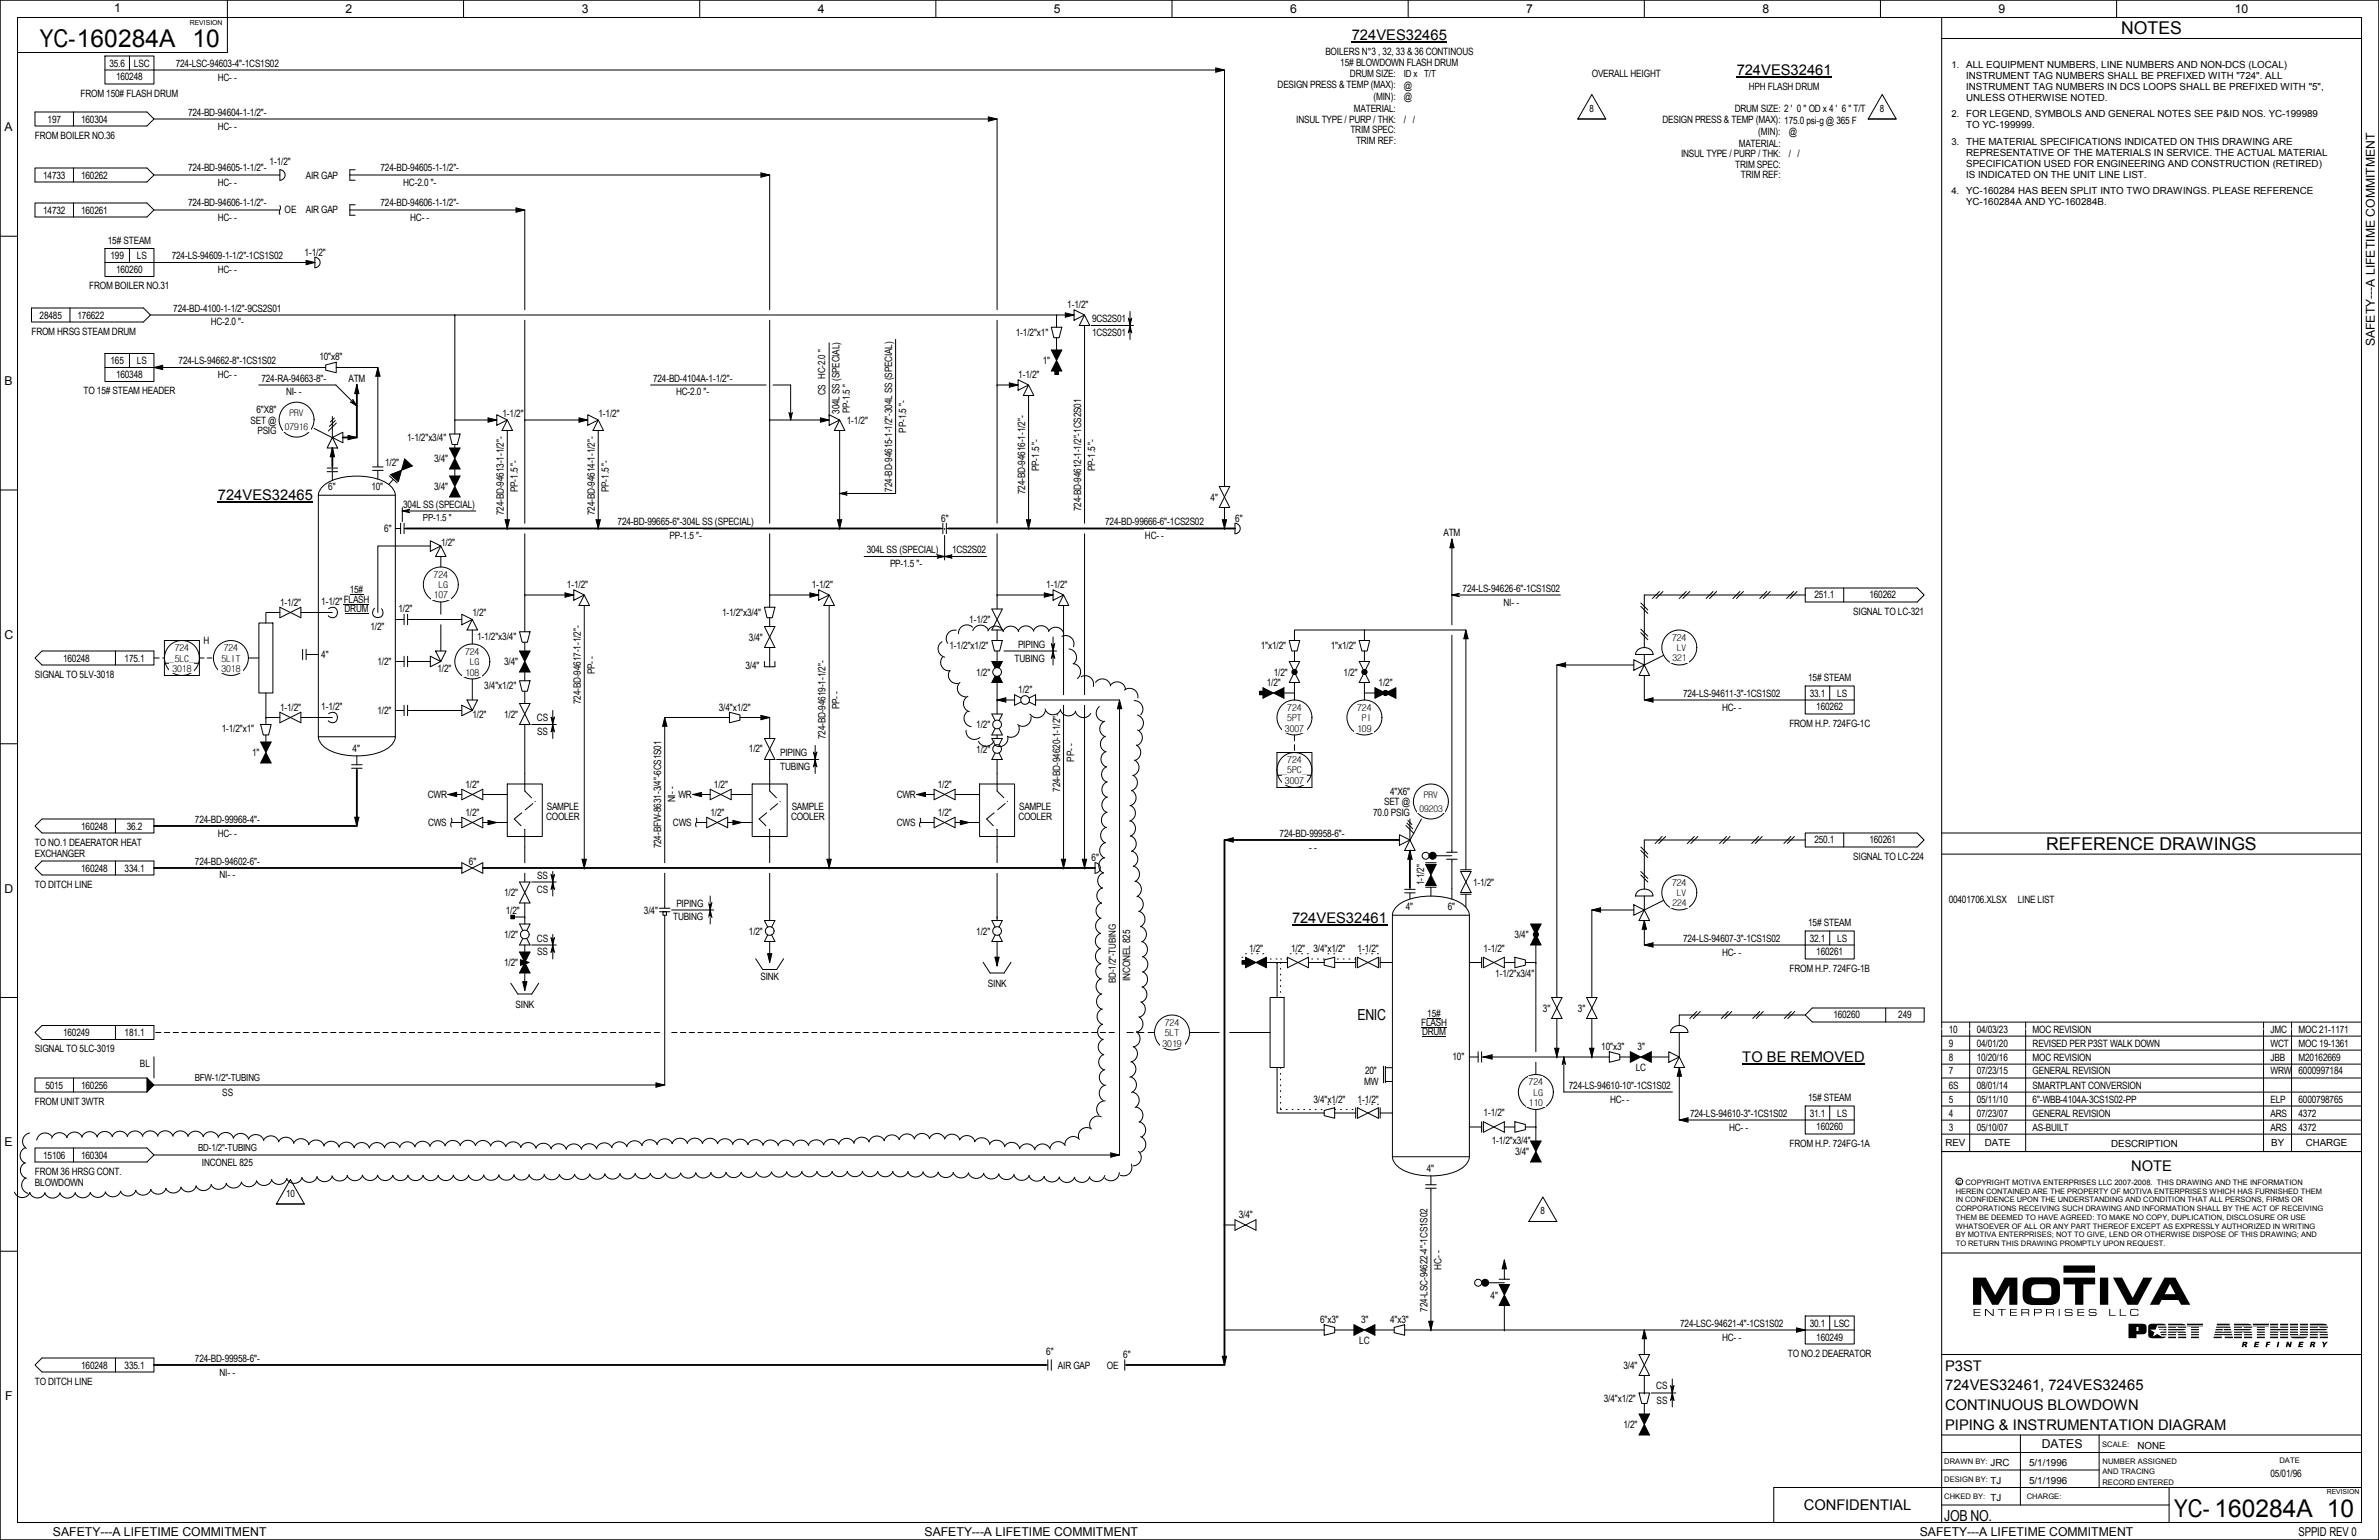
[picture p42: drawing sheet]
<svg xmlns="http://www.w3.org/2000/svg" width="432mm" height="279mm" viewBox="0 0 432 279" stroke-linecap="round" stroke-linejoin="round" font-family="sans-serif">
<defs><g id="words">
<g font-size="4.5">
<text x="7.2" y="8.6">YC-160284A 10</text>
<text x="394.6" y="275.3">YC- 160284A 10</text>
</g>
<g font-size="3.2">
<text x="385" y="6.2">NOTES</text>
<text x="371.4" y="154.1">REFERENCE DRAWINGS</text>
</g>
<g font-size="2.7">
<text x="245.4" y="7.3">724VES32465</text>
<text x="315.2" y="13.6">724VES32461</text>
<text x="39.6" y="90.7">724VES32465</text>
<text x="234.5" y="167.5">724VES32461</text>
<text x="246.4" y="185.1">ENIC</text>
<text x="316.2" y="192.7">TO BE REMOVED</text>
<text x="386.8" y="212.4">NOTE</text>
<text x="353.1" y="248.7">P3ST</text>
<text x="353.1" y="252.2">724VES32461, 724VES32465</text>
<text x="353.1" y="255.8">CONTINUOUS BLOWDOWN</text>
<text x="353.1" y="259.4">PIPING &amp; INSTRUMENTATION DIAGRAM</text>
<text x="327.4" y="274">CONFIDENTIAL</text>
<text x="352.9" y="275.9">JOB NO.</text>
</g>
<g font-size="2.2">
<text x="20.7" y="2.2">1</text>
<text x="62.7" y="2.4">2</text>
<text x="105.6" y="2.4">3</text>
<text x="148.4" y="2.4">4</text>
<text x="191.3" y="2.4">5</text>
<text x="234.2" y="2.4">6</text>
<text x="277" y="2.4">7</text>
<text x="319.9" y="2.4">8</text>
<text x="362.8" y="2.4">9</text>
<text x="405.6" y="2.4">10</text>
<text x=".8" y="23.8">A</text>
<text x="431" y="62.8" transform="rotate(-90 431 62.8)">SAFETY---A LIFETIME COMMITMENT</text>
<text x=".8" y="69.8">B</text>
<text x=".8" y="115.9">C</text>
<text x=".8" y="161.9">D</text>
<text x=".8" y="208">E</text>
<text x=".9" y="254">F</text>
<text x="370.6" y="262.7">DATES</text>
<text x="9.6" y="278.7">SAFETY---A LIFETIME COMMITMENT</text>
<text x="167.8" y="278.7">SAFETY---A LIFETIME COMMITMENT</text>
<text x="348.4" y="278.7">SAFETY---A LIFETIME COMMITMENT</text>
<text x="417.2" y="278.6">SPPID REV 0</text>
</g>
<g font-size="1.8">
<text x="240.6" y="9.9">BOILERS N°3 , 32, 33 &amp; 36 CONTINOUS</text>
<text x="14.6" y="17.5">FROM 150# FLASH DRUM</text>
<text x="19.9" y="12.1">35.6</text>
<text x="21.1" y="14.6">160248</text>
<text x="24.3" y="12.1">LSC</text>
<text x="31.9" y="12.1">724-LSC-94603-4&quot;-1CS1S02</text>
<text x="39.5" y="14.6">HC- -</text>
<text x="231.9" y="16">DESIGN PRESS &amp; TEMP (MAX):</text>
<text x="243.3" y="12">15# BLOWDOWN FLASH DRUM</text>
<text x="245" y="14">DRUM SIZE:</text>
<text x="254.8" y="13.9">ID x T/T</text>
<text x="254.8" y="16.1">@</text>
<text x="288.9" y="14">OVERALL HEIGHT</text>
<text x="317.4" y="16.3">HPH FLASH DRUM</text>
<text x="356.9" y="12.4">ALL EQUIPMENT NUMBERS, LINE NUMBERS AND NON-DCS (LOCAL)</text>
<text x="356.9" y="14.4">INSTRUMENT TAG NUMBERS SHALL BE PREFIXED WITH &quot;724&quot;. ALL</text>
<text x="356.9" y="16.4">INSTRUMENT TAG NUMBERS IN DCS LOOPS SHALL BE PREFIXED WITH &quot;5&quot;,</text>
<text x="8.6" y="22.2">197</text>
<text x="14.7" y="22.2">160304</text>
<text x="34.1" y="21">724-BD-94604-1-1/2&quot;-</text>
<text x="39.5" y="23.5">HC- -</text>
<text x="235.3" y="22.2">INSUL TYPE / PURP / THK:</text>
<text x="245.7" y="20.3">MATERIAL:</text>
<text x="249.3" y="18.1">(MIN):</text>
<text x="254.8" y="22.2">/ /</text>
<text x="254.8" y="18.2">@</text>
<text x="288.5" y="20.3">8</text>
<text x="301.8" y="22.4">DESIGN PRESS &amp; TEMP (MAX): 175.0 psi-g @ 365 F</text>
<text x="314.9" y="20.3">DRUM SIZE: 2 ' 0 &quot; OD x 4 ' 6 &quot; T/T</text>
<text x="341.2" y="20.3">8</text>
<text x="356.9" y="18.4">UNLESS OTHERWISE NOTED.</text>
<text x="356.9" y="21.3">FOR LEGEND, SYMBOLS AND GENERAL NOTES SEE P&amp;ID NOS. YC-199989</text>
<text x="356.9" y="23.3">TO YC-199999.</text>
<text x="6.3" y="25.2">FROM BOILER NO.36</text>
<text x="48.9" y="29.9">1-1/2&quot;</text>
<text x="245.1" y="24.1">TRIM SPEC:</text>
<text x="246.1" y="26">TRIM REF:</text>
<text x="305.1" y="28.6">INSUL TYPE / PURP / THK:</text>
<text x="315.6" y="26.7">MATERIAL:</text>
<text x="319.1" y="24.5">(MIN):</text>
<text x="324.7" y="28.6">/ /</text>
<text x="324.7" y="24.5">@</text>
<text x="356.9" y="26.4">THE MATERIAL SPECIFICATIONS INDICATED ON THIS DRAWING ARE</text>
<text x="356.9" y="28.4">REPRESENTATIVE OF THE MATERIALS IN SERVICE. THE ACTUAL MATERIAL</text>
<text x="7.8" y="32.4">14733</text>
<text x="14.7" y="32.4">160262</text>
<text x="34.1" y="31.1">724-BD-94605-1-1/2&quot;-</text>
<text x="39.5" y="33.7">HC- -</text>
<text x="55.5" y="32.4">AIR GAP</text>
<text x="69.1" y="31.1">724-BD-94605-1-1/2&quot;-</text>
<text x="73.2" y="33.7">HC-2.0 &quot;-</text>
<text x="315" y="30.5">TRIM SPEC:</text>
<text x="316" y="32.4">TRIM REF:</text>
<text x="356.9" y="30.3">SPECIFICATION USED FOR ENGINEERING AND CONSTRUCTION (RETIRED)</text>
<text x="356.9" y="32.3">IS INDICATED ON THE UNIT LINE LIST.</text>
<text x="356.9" y="35.3">YC-160284 HAS BEEN SPLIT INTO TWO DRAWINGS. PLEASE REFERENCE</text>
<text x="7.8" y="38.7">14732</text>
<text x="14.7" y="38.7">160261</text>
<text x="34.1" y="37.5">724-BD-94606-1-1/2&quot;-</text>
<text x="39.5" y="40">HC- -</text>
<text x="51.7" y="38.7">OE</text>
<text x="55.5" y="38.7">AIR GAP</text>
<text x="69.1" y="37.5">724-BD-94606-1-1/2&quot;-</text>
<text x="74.5" y="40">HC- -</text>
<text x="356.9" y="37.3">YC-160284A AND YC-160284B.</text>
<text x="19.6" y="44.2">15# STEAM</text>
<text x="20.1" y="47">199</text>
<text x="24.8" y="47">LS</text>
<text x="31.2" y="47">724-LS-94609-1-1/2&quot;-1CS1S02</text>
<text x="55.3" y="46.4">1-1/2&quot;</text>
<text x="16.2" y="52.5">FROM BOILER NO.31</text>
<text x="21.1" y="49.5">160260</text>
<text x="39.5" y="49.5">HC- -</text>
<text x="7.2" y="57.8">28485</text>
<text x="14.1" y="57.8">176622</text>
<text x="31.5" y="56.5">724-BD-4100-1-1/2&quot;-9CS2S01</text>
<text x="38.3" y="59.1">HC-2.0 &quot;-</text>
<text x="193.7" y="55.9">1-1/2&quot;</text>
<text x="198.2" y="58.4">9CS2S01</text>
<text x="5.7" y="60.7">FROM HRSG STEAM DRUM</text>
<text x="58" y="65.4">10&quot;x8&quot;</text>
<text x="184.4" y="61">1-1/2&quot;x1&quot;</text>
<text x="198.2" y="61">1CS2S01</text>
<text x="15.2" y="71.5">TO 15# STEAM HEADER</text>
<text x="20.1" y="66">165</text>
<text x="21.1" y="68.6">160348</text>
<text x="24.8" y="66">LS</text>
<text x="32.4" y="66">724-LS-94662-8&quot;-1CS1S02</text>
<text x="39.5" y="68.6">HC- -</text>
<text x="47.5" y="69.2">724-RA-94663-8&quot;-</text>
<text x="51.9" y="71.8">NI- -</text>
<text x="63.2" y="69.2">ATM</text>
<text x="118.5" y="69.2">724-BD-4104A-1-1/2&quot;-</text>
<text x="122.7" y="71.8">HC-2.0 &quot;-</text>
<text x="149.9" y="71.8" transform="rotate(-90 149.9 71.8)">CS HC-2.0 &quot;</text>
<text x="184.8" y="68.6">1-1/2&quot;</text>
<text x="189.3" y="66.1">1&quot;</text>
<text x="45.5" y="76.8">SET @</text>
<text x="46.6" y="74.9">6&quot;X8&quot;</text>
<text x="91.2" y="75.6">1-1/2&quot;</text>
<text x="108.6" y="75.6">1-1/2&quot;</text>
<text x="152.4" y="75.1" transform="rotate(-90 152.4 75.1)">304L SS (SPECIAL)</text>
<text x="153.7" y="76.9">1-1/2&quot;</text>
<text x="154.2" y="75" transform="rotate(-90 154.2 75)">PP-1.5 &quot;</text>
<text x="46.7" y="78.7">PSIG</text>
<text x="73.9" y="80">1-1/2&quot;x3/4&quot;</text>
<text x="78.8" y="83.8">3/4&quot;</text>
<text x="164.5" y="78.5" transform="rotate(-90 164.5 78.5)">PP-1.5 &quot;-</text>
<text x="59.6" y="88.9">6&quot;</text>
<text x="67.4" y="88.9">10&quot;</text>
<text x="69.9" y="84.6">1/2&quot;</text>
<text x="78.8" y="88.9">3/4&quot;</text>
<text x="94" y="89.3" transform="rotate(-90 94 89.3)">PP-1.5 &quot;-</text>
<text x="110.5" y="89.3" transform="rotate(-90 110.5 89.3)">PP-1.5 &quot;-</text>
<text x="161.9" y="89.2" transform="rotate(-90 161.9 89.2)">724-BD-94615-1-1/2&quot;-304L SS (SPECIAL)</text>
<text x="186.1" y="89.7" transform="rotate(-90 186.1 89.7)">724-BD-94616-1-1/2&quot;-</text>
<text x="188.6" y="85.5" transform="rotate(-90 188.6 85.5)">PP-1.5 &quot;-</text>
<text x="198.8" y="85.5" transform="rotate(-90 198.8 85.5)">PP-1.5 &quot;-</text>
<text x="73.2" y="92.1">304L SS (SPECIAL)</text>
<text x="76.8" y="94.5">PP-1.5 &quot;</text>
<text x="91.4" y="93.5" transform="rotate(-90 91.4 93.5)">724-BD-94613-1-1/2&quot;-</text>
<text x="107.9" y="93.5" transform="rotate(-90 107.9 93.5)">724-BD-94614-1-1/2&quot;-</text>
<text x="112.1" y="95.2">724-BD-99665-6&quot;-304L SS (SPECIAL)</text>
<text x="170.8" y="94.6">6&quot;</text>
<text x="196.2" y="92.8" transform="rotate(-90 196.2 92.8)">724-BD-94612-1-1/2&quot;-1CS2S01</text>
<text x="200.6" y="95.2">724-BD-99666-6&quot;-1CS2S02</text>
<text x="219.7" y="90.8">4&quot;</text>
<text x="224.2" y="94.6">6&quot;</text>
<text x="69.7" y="96.5">6&quot;</text>
<text x="80.1" y="99.1">1/2&quot;</text>
<text x="121.5" y="97.8">PP-1.5 &quot;-</text>
<text x="157.3" y="100.3">304L SS (SPECIAL)</text>
<text x="172.8" y="100.3">1CS2S02</text>
<text x="207.8" y="97.8">HC- -</text>
<text x="262" y="97.2">ATM</text>
<text x="63.5" y="107.7">15#</text>
<text x="102.9" y="106.7">1-1/2&quot;</text>
<text x="147.4" y="106.7">1-1/2&quot;</text>
<text x="161.5" y="102.9">PP-1.5 &quot;-</text>
<text x="189.9" y="106.7">1-1/2&quot;</text>
<text x="265.5" y="107.3">724-LS-94626-6&quot;-1CS1S02</text>
<text x="50.8" y="109.9">1-1/2&quot;</text>
<text x="58.3" y="109.8">1-1/2&quot;</text>
<text x="62.4" y="109.3">FLASH</text>
<text x="62.5" y="111">DRUM</text>
<text x="72.3" y="111.1">1/2&quot;</text>
<text x="85.8" y="111.8">1/2&quot;</text>
<text x="131.1" y="111.8">1-1/2&quot;x3/4&quot;</text>
<text x="175.9" y="113.1">1-1/2&quot;</text>
<text x="272.9" y="109.9">NI- -</text>
<text x="329.3" y="108.6">251.1</text>
<text x="336.4" y="111.5">SIGNAL TO LC-321</text>
<text x="339.3" y="108.6">160262</text>
<text x="36.9" y="116.8">H</text>
<text x="58.3" y="119.3">4&quot;</text>
<text x="67.2" y="114.3">1/2&quot;</text>
<text x="86.6" y="116.2">1-1/2&quot;x3/4&quot;</text>
<text x="135.9" y="116.2">3/4&quot;</text>
<text x="172.3" y="117.8">1-1/2&quot;x1/2&quot;</text>
<text x="184.8" y="117.5">PIPING</text>
<text x="228.9" y="117.8">1&quot;x1/2&quot;</text>
<text x="241.6" y="117.8">1&quot;x1/2&quot;</text>
<text x="6.4" y="123">SIGNAL TO 5LV-3018</text>
<text x="11.5" y="120">160248</text>
<text x="22.6" y="120">175.1</text>
<text x="68.5" y="120.6">1/2&quot;</text>
<text x="79.4" y="121.9">1/2&quot;</text>
<text x="87.9" y="125.1">3/4&quot;x1/2&quot;</text>
<text x="91.5" y="120.7">3/4&quot;</text>
<text x="107.9" y="122.3" transform="rotate(-90 107.9 122.3)">PP- -</text>
<text x="135.3" y="121.3">3/4&quot;</text>
<text x="177.2" y="122.6">1/2&quot;</text>
<text x="184.1" y="120">TUBING</text>
<text x="184.8" y="125.8">1/2&quot;</text>
<text x="229.9" y="124.5">1/2&quot;</text>
<text x="231.2" y="122.6">1/2&quot;</text>
<text x="243.9" y="122.6">1/2&quot;</text>
<text x="250.2" y="124.5">1/2&quot;</text>
<text x="328.2" y="123.6">15# STEAM</text>
<text x="50.8" y="128.9">1-1/2&quot;</text>
<text x="58.3" y="128.9">1-1/2&quot;</text>
<text x="68.5" y="129.5">1/2&quot;</text>
<text x="85.8" y="130.2">1/2&quot;</text>
<text x="91.5" y="130.2">1/2&quot;</text>
<text x="97.4" y="130.8">CS</text>
<text x="105.4" y="127.8" transform="rotate(-90 105.4 127.8)">724-BD-94617-1-1/2&quot;-</text>
<text x="130.5" y="128.9">3/4&quot;x1/2&quot;</text>
<text x="152.4" y="128.7" transform="rotate(-90 152.4 128.7)">PP- -</text>
<text x="305.5" y="126.4">724-LS-94611-3&quot;-1CS1S02</text>
<text x="312.6" y="128.9">HC- -</text>
<text x="324.8" y="131.8">FROM H.P. 724FG-1C</text>
<text x="328.5" y="126.4">33.1</text>
<text x="329.7" y="128.9">160262</text>
<text x="333.4" y="126.4">LS</text>
<text x="40.2" y="132.7">1-1/2&quot;x1&quot;</text>
<text x="45.7" y="137.2">1&quot;</text>
<text x="64" y="136.5">4&quot;</text>
<text x="97.5" y="133.3">SS</text>
<text x="135.9" y="136.5">1/2&quot;</text>
<text x="141.6" y="137.2">PIPING</text>
<text x="149.9" y="134.1" transform="rotate(-90 149.9 134.1)">724-BD-94619-1-1/2&quot;-</text>
<text x="177.2" y="136.5">1/2&quot;</text>
<text x="177.2" y="132.1">1/2&quot;</text>
<text x="84.5" y="142.9">1/2&quot;</text>
<text x="129.6" y="142.9">1/2&quot;</text>
<text x="141.6" y="139.7">TUBING</text>
<text x="170.2" y="142.9">1/2&quot;</text>
<text x="192.4" y="143.7" transform="rotate(-90 192.4 143.7)">724-BD-94620-1-1/2&quot;-</text>
<text x="194.9" y="138.2" transform="rotate(-90 194.9 138.2)">PP- -</text>
<text x="35.4" y="149.2">724-BD-99968-4&quot;-</text>
<text x="77.7" y="144.8">CWR</text>
<text x="77.7" y="149.9">CWS</text>
<text x="84.5" y="148">1/2&quot;</text>
<text x="99.1" y="148.7">COOLER</text>
<text x="99.3" y="147">SAMPLE</text>
<text x="122.1" y="144.8">CWR</text>
<text x="122.2" y="149.9">CWS</text>
<text x="122.6" y="145.6" transform="rotate(-90 122.6 145.6)">NI- -</text>
<text x="128.9" y="148">1/2&quot;</text>
<text x="143.6" y="148.7">COOLER</text>
<text x="143.7" y="147">SAMPLE</text>
<text x="162.8" y="144.8">CWR</text>
<text x="162.8" y="149.9">CWS</text>
<text x="170.2" y="148">1/2&quot;</text>
<text x="184.8" y="148.7">COOLER</text>
<text x="185" y="147">SAMPLE</text>
<text x="249.2" y="148">70.0 PSIG</text>
<text x="251.2" y="146.1">SET @</text>
<text x="252.3" y="144.1">4&quot;X6&quot;</text>
<text x="6.3" y="153.4">TO NO.1 DEAERATOR HEAT</text>
<text x="6.3" y="155.5">EXCHANGER</text>
<text x="14.7" y="150.5">160248</text>
<text x="23" y="150.5">36.2</text>
<text x="39.5" y="151.8">HC- -</text>
<text x="120" y="153.9" transform="rotate(-90 120 153.9)">724-BFW-8631-3/4&quot;-6CS1S01</text>
<text x="232.3" y="151.8">724-BD-99958-6&quot;-</text>
<text x="237.6" y="154.3">- -</text>
<text x="329.3" y="153">250.1</text>
<text x="336.4" y="156">SIGNAL TO LC-224</text>
<text x="339.3" y="153">160261</text>
<text x="6.3" y="161.1">TO DITCH LINE</text>
<text x="14.7" y="158.1">160248</text>
<text x="22.6" y="158.1">334.1</text>
<text x="35.4" y="156.8">724-BD-94602-6&quot;-</text>
<text x="39.9" y="159.4">NI- -</text>
<text x="85.1" y="156.9">6&quot;</text>
<text x="97.4" y="161.9">CS</text>
<text x="97.5" y="159.4">SS</text>
<text x="198.1" y="156.2">6&quot;</text>
<text x="258.5" y="160.6" transform="rotate(-90 258.5 160.6)">1-1/2&quot;</text>
<text x="267.4" y="160.7">1-1/2&quot;</text>
<text x="91.5" y="162.6">1/2&quot;</text>
<text x="91.8" y="165.8">1/2&quot;</text>
<text x="116.9" y="165.8">3/4&quot;</text>
<text x="122.2" y="167">TUBING</text>
<text x="122.8" y="164.5">PIPING</text>
<text x="255.1" y="165.1">4&quot;</text>
<text x="262.8" y="165.1">6&quot;</text>
<text x="353.7" y="163.8">00401706.XLSX</text>
<text x="366.2" y="163.8">LINE LIST</text>
<text x="91.5" y="170.2">1/2&quot;</text>
<text x="97.4" y="170.8">CS</text>
<text x="97.5" y="173.4">SS</text>
<text x="135.9" y="169.6">1/2&quot;</text>
<text x="177.2" y="169.6">1/2&quot;</text>
<text x="226.7" y="172.7">1/2&quot;</text>
<text x="234.4" y="172.7">1/2&quot;</text>
<text x="238.4" y="172.7">3/4&quot;x1/2&quot;</text>
<text x="246.4" y="172.7">1-1/2&quot;</text>
<text x="269.3" y="172.7">1-1/2&quot;</text>
<text x="274.9" y="170.2">3/4&quot;</text>
<text x="305.5" y="170.8">724-LS-94607-3&quot;-1CS1S02</text>
<text x="312.6" y="173.4">HC- -</text>
<text x="328.2" y="168">15# STEAM</text>
<text x="328.5" y="170.8">32.1</text>
<text x="329.7" y="173.4">160261</text>
<text x="333.4" y="170.8">LS</text>
<text x="91.5" y="175.3">1/2&quot;</text>
<text x="138" y="177.8">SINK</text>
<text x="179.3" y="179.1">SINK</text>
<text x="202.5" y="178.4" transform="rotate(-90 202.5 178.4)">BD-1/2&quot;-TUBING</text>
<text x="205.1" y="178" transform="rotate(-90 205.1 178)">INCONEL 825</text>
<text x="271.4" y="177.2">1-1/2&quot;x3/4&quot;</text>
<text x="324.8" y="176.3">FROM H.P. 724FG-1B</text>
<text x="93.6" y="182.9">SINK</text>
<text x="259.1" y="184.5">15#</text>
<text x="280.1" y="183.5">3&quot;</text>
<text x="286.4" y="183.5">3&quot;</text>
<text x="332.8" y="184.8">160260</text>
<text x="344.6" y="184.8">249</text>
<text x="6.4" y="190.9">SIGNAL TO 5LC-3019</text>
<text x="11.5" y="188">160249</text>
<text x="22.6" y="188">181.1</text>
<text x="258" y="186.2">FLASH</text>
<text x="258.1" y="187.9">DRUM</text>
<text x="290.6" y="190.5">10&quot;x3&quot;</text>
<text x="297.2" y="190.5">3&quot;</text>
<text x="353.7" y="189.9">9</text>
<text x="353.7" y="187.3">10</text>
<text x="358.8" y="189.9">04/01/20</text>
<text x="358.8" y="187.3">04/03/23</text>
<text x="368.9" y="189.9">REVISED PER P3ST WALK DOWN</text>
<text x="368.9" y="187.3">MOC REVISION</text>
<text x="412.1" y="189.9">WCT</text>
<text x="412.1" y="187.3">JMC</text>
<text x="417.2" y="189.9">MOC 19-1361</text>
<text x="417.2" y="187.3">MOC 21-1171</text>
<text x="8.2" y="197.5">5015</text>
<text x="14.7" y="197.5">160256</text>
<text x="25.4" y="193.6">BL</text>
<text x="35.3" y="196.2">BFW-1/2&quot;-TUBING</text>
<text x="247.6" y="196.8">MW</text>
<text x="247.8" y="194.9">20&quot;</text>
<text x="263.6" y="192.4">10&quot;</text>
<text x="284.8" y="197.5">724-LS-94610-10&quot;-1CS1S02</text>
<text x="296.9" y="194.3">LC</text>
<text x="353.7" y="197.5">6S</text>
<text x="353.7" y="194.9">7</text>
<text x="353.7" y="192.4">8</text>
<text x="358.8" y="192.4">10/20/16</text>
<text x="358.8" y="197.5">08/01/14</text>
<text x="358.8" y="194.9">07/23/15</text>
<text x="368.9" y="197.5">SMARTPLANT CONVERSION</text>
<text x="368.9" y="194.9">GENERAL REVISION</text>
<text x="368.9" y="192.4">MOC REVISION</text>
<text x="412.1" y="192.4">JBB</text>
<text x="412.1" y="194.9">WRW</text>
<text x="417.2" y="192.4">M20162669</text>
<text x="417.2" y="194.9">6000997184</text>
<text x="6.4" y="200.4">FROM UNIT 3WTR</text>
<text x="40.3" y="198.8">SS</text>
<text x="238.4" y="200">3/4&quot;x1/2&quot;</text>
<text x="246.4" y="200">1-1/2&quot;</text>
<text x="269.3" y="202.5">1-1/2&quot;</text>
<text x="292.3" y="200">HC- -</text>
<text x="306.7" y="202.6">724-LS-94610-3&quot;-1CS1S02</text>
<text x="328.2" y="199.8">15# STEAM</text>
<text x="328.5" y="202.6">31.1</text>
<text x="333.4" y="202.6">LS</text>
<text x="353.7" y="200">5</text>
<text x="353.7" y="202.6">4</text>
<text x="358.8" y="202.6">07/23/07</text>
<text x="358.8" y="200">05/11/10</text>
<text x="368.9" y="200">6&quot;-WBB-4104A-3CS1S02-PP</text>
<text x="368.9" y="202.6">GENERAL REVISION</text>
<text x="412.1" y="200">ELP</text>
<text x="412.1" y="202.6">ARS</text>
<text x="417.2" y="200">6000798765</text>
<text x="417.2" y="202.6">4372</text>
<text x="35.9" y="208.9">BD-1/2&quot;-TUBING</text>
<text x="270.8" y="207.6">1-1/2&quot;x3/4&quot;</text>
<text x="275" y="209.5">3/4&quot;</text>
<text x="313.9" y="205.1">HC- -</text>
<text x="324.8" y="208">FROM H.P. 724FG-1A</text>
<text x="329.7" y="205.1">160260</text>
<text x="353.1" y="208">REV</text>
<text x="353.7" y="205.1">3</text>
<text x="358.8" y="205.1">05/10/07</text>
<text x="360.2" y="207.9">DATE</text>
<text x="368.9" y="205.1">AS-BUILT</text>
<text x="383.2" y="208">DESCRIPTION</text>
<text x="412.1" y="205.1">ARS</text>
<text x="412.2" y="208">BY</text>
<text x="417.2" y="205.1">4372</text>
<text x="418.5" y="208">CHARGE</text>
<text x="6.4" y="213.1">FROM 36 HRSG CONT.</text>
<text x="6.4" y="215.2">BLOWDOWN</text>
<text x="7.8" y="210.2">15106</text>
<text x="14.7" y="210.2">160304</text>
<text x="36.7" y="211.5">INCONEL 825</text>
<text x="259" y="212.7">4&quot;</text>
<text x="51.9" y="217.1">10</text>
<text x="224.8" y="221">3/4&quot;</text>
<text x="279.6" y="220.3">8</text>
<text x="261.6" y="230.3" transform="rotate(-90 261.6 230.3)">HC- -</text>
<text x="259.1" y="238" transform="rotate(-90 259.1 238)">724-LSC-94622-4&quot;-1CS1S02</text>
<text x="270.5" y="235.6">4&quot;</text>
<text x="189.9" y="245.8">6&quot;</text>
<text x="239.6" y="240">6&quot;x3&quot;</text>
<text x="246.7" y="243.8">LC</text>
<text x="247" y="240.1">3&quot;</text>
<text x="252.3" y="240">4&quot;x3&quot;</text>
<text x="305" y="240.7">724-LSC-94621-4&quot;-1CS1S02</text>
<text x="312.6" y="243.2">HC- -</text>
<text x="328.5" y="240.7">30.1</text>
<text x="329.7" y="243.2">160249</text>
<text x="332.9" y="240.7">LSC</text>
<text x="6.3" y="251.2">TO DITCH LINE</text>
<text x="14.7" y="248.3">160248</text>
<text x="22.6" y="248.3">335.1</text>
<text x="35.4" y="247">724-BD-99958-6&quot;-</text>
<text x="39.9" y="249.6">NI- -</text>
<text x="192" y="248.3">AIR GAP</text>
<text x="200.9" y="248.3">OE</text>
<text x="203.9" y="246.4">6&quot;</text>
<text x="294.7" y="248.3">3/4&quot;</text>
<text x="324.5" y="246.1">TO NO.2 DEAERATOR</text>
<text x="291.1" y="254.3">3/4&quot;x1/2&quot;</text>
<text x="300.6" y="252.1">CS</text>
<text x="300.7" y="254.7">SS</text>
<text x="294.7" y="259.1">1/2&quot;</text>
<text x="388" y="262.9">NONE</text>
<text x="361.3" y="266">JRC</text>
<text x="361.3" y="269.2">TJ</text>
<text x="368.3" y="266">5/1/1996</text>
<text x="368.3" y="269.2">5/1/1996</text>
<text x="412.1" y="268">05/01/96</text>
<text x="361.3" y="272.4">TJ</text>
</g>
<g font-size="1.7">
<text x="354.2" y="12.3">1.</text>
<text x="354.2" y="21.2">2.</text>
<text x="354.2" y="26.3">3.</text>
<text x="354.2" y="35.2">4.</text>
<text x="52.6" y="75.5">PRV</text>
<text x="51.7" y="78">07916</text>
<text x="78.7" y="104.8">724</text>
<text x="79.6" y="106.7">LG</text>
<text x="78.7" y="108.6">107</text>
<text x="31.7" y="118.1">724</text>
<text x="40.6" y="118.1">724</text>
<text x="84.4" y="118.7">724</text>
<text x="303.5" y="116.2">724</text>
<text x="303.6" y="120">321</text>
<text x="304.4" y="118.1">LV</text>
<text x="31.3" y="121.9">3018</text>
<text x="31.7" y="120">5LC</text>
<text x="40.2" y="121.9">3018</text>
<text x="40.2" y="120">5LIT</text>
<text x="84.4" y="122.6">108</text>
<text x="85.3" y="120.6">LG</text>
<text x="233.6" y="128.9">724</text>
<text x="233.6" y="130.8">5PT</text>
<text x="246.3" y="128.9">724</text>
<text x="247.2" y="130.8">PI</text>
<text x="233.2" y="132.7">3007</text>
<text x="246.3" y="132.7">109</text>
<text x="233.2" y="142.2">3007</text>
<text x="233.6" y="138.4">724</text>
<text x="233.6" y="140.3">5PC</text>
<text x="257.6" y="147.3">09203</text>
<text x="258.4" y="144.8">PRV</text>
<text x="303.5" y="160.7">724</text>
<text x="303.6" y="164.4">224</text>
<text x="304.4" y="162.5">LV</text>
<text x="211" y="189.9">3019</text>
<text x="211.4" y="186.1">724</text>
<text x="211.4" y="188">5LT</text>
<text x="277.5" y="196.8">724</text>
<text x="277.5" y="200.7">110</text>
<text x="278.3" y="198.8">LG</text>
</g>
<g font-size="1.4">
<text x="355.3" y="214.8">c COPYRIGHT MOTIVA ENTERPRISES LLC 2007-2008. THIS DRAWING AND THE INFORMATION</text>
<text x="355" y="216.6">HEREIN CONTAINED ARE THE PROPERTY OF MOTIVA ENTERPRISES WHICH HAS FURNISHED THEM</text>
<text x="355" y="218.1">IN CONFIDENCE UPON THE UNDERSTANDING AND CONDITION THAT ALL PERSONS, FIRMS OR</text>
<text x="355" y="219.7">CORPORATIONS RECEIVING SUCH DRAWING AND INFORMATION SHALL BY THE ACT OF RECEIVING</text>
<text x="355" y="221.3">THEM BE DEEMED TO HAVE AGREED: TO MAKE NO COPY, DUPLICATION, DISCLOSURE OR USE</text>
<text x="355" y="226.1">TO RETURN THIS DRAWING PROMPTLY UPON REQUEST.</text>
<text x="355" y="222.9">WHATSOEVER OF ALL OR ANY PART THEREOF EXCEPT AS EXPRESSLY AUTHORIZED IN WRITING</text>
<text x="355" y="224.5">BY MOTIVA ENTERPRISES; NOT TO GIVE, LEND OR OTHERWISE DISPOSE OF THIS DRAWING; AND</text>
<text x="381.6" y="262.6">SCALE:</text>
<text x="352.9" y="265.7">DRAWN BY:</text>
<text x="352.9" y="268.8">DESIGN BY:</text>
<text x="381.6" y="269.3">RECORD ENTERED</text>
<text x="381.6" y="267.4">AND TRACING</text>
<text x="381.6" y="265.6">NUMBER ASSIGNED</text>
<text x="413.7" y="265.4">DATE</text>
<text x="352.9" y="272">CHKED BY:</text>
<text x="367.9" y="272">CHARGE:</text>
</g>
<g font-size="1.3">
<text x="34.5" y="4.5">REVISION</text>
<text x="422.3" y="271.1">REVISION</text>
</g>
</g></defs>
<path d="M352.4 191.8h1.3M353.1 191.1v1.3M357.5 191.8h1.3M358.1 191.1v1.3M367.7 191.8h1.3M368.3 191.1v1.3M410.8 191.8h1.3M410.8 194.3h1.3M411.5 191.1v1.3M411.5 193.7v1.3M415.9 191.8h1.3M416.6 191.1v1.3" fill="none" stroke="#fff" stroke-width=".18"/>
<g fill="none" stroke="#000" stroke-width=".18">
<path d="M60.3 79.4l1.9-1v1.9zM60.3 79.4l1 1.9h-1.9zM60.3 75.6v3.8M60.7 75.8l-.7 .8M60.9 76.3l-1.1 1.1M61 76.8l-1.4 1.4M57.8 89.9a3 3 0 0 1 1.9-2.5 12.7 12.7 0 0 1 10.1 0 3 3 0 0 1 2 2.5v43.8M59.4 85.6h1.9M60.3 85.6v1.6M67.6 85.3h1.9M68.6 85.3v1.6M70.7 86.3l1.4 1.3"/>
<path d="M71.4 87l-.9 .9M71.8 89.9h-14v43.8M71.8 95.9h.9M72.7 94.9v1.9M55.6 117.8v1.9M55.6 118.7h2.2M59.6 110.4l.8-.2a.94 .94 0 0 1 .9 1 .94 .94 0 0 1-1 .9l-.7-.4M68 110.4l-.4 .7a.94 .94 0 0 0 .9 1 .94 .94 0 0 0 1-.9l-.2-.8M71.8 112.4h1.5M73.3 111.4v1.9M73.3 119.1v1.9M57.8 133.7a3 3 0 0 0 1.9 2.4 12.7 12.7 0 0 0 10.1 0 3 3 0 0 0 2-2.4"/>
<path d="M57.8 133.7h14M59.6 129.5l.8-.3a.94 .94 0 0 1 .9 1 .94 .94 0 0 1-1 .9l-.7-.3M63.8 138.7h1.9M64.8 137.2v1.5M71.8 120h1.5M71.8 128.9h1.5M73.3 128v1.9M90.2 144.1h1.9M90.2 149.2h1.9M92.1 142.2h6.3v9.6h-6.3zM95.2 140.3v3.2l1.3 1.2M95.2 150.5v3.2"/>
<path d="M97.1 145.4h.1M134.6 144.1h1.9M134.6 149.2h1.9M136.5 142.2h6.4v9.6h-6.4zM139.7 140.3v3.2l1.2 1.2M139.7 150.5v3.2M141.6 145.4h.1M175.9 144.1h1.9M175.9 149.2h1.9M177.8 142.2h6.3v9.6h-6.3zM181 140.3v3.2l1.2 1.2M181 150.5v3.2"/>
<path d="M182.8 145.4h.1M252.7 166.1a3 3 0 0 1 2-2.5 12.7 12.7 0 0 1 10.1 0 3 3 0 0 1 1.9 2.5v43.8M266.7 166.1h-14v43.8M252.7 209.9a3 3 0 0 0 2 2.4 12.7 12.7 0 0 0 10.1 0 3 3 0 0 0 1.9-2.4M252.7 209.9h14"/>
<circle cx="41.9" cy="119.4" r="3.2"/>
</g>
<g fill="#fff">
<path d="M40.6 116.6h2.6v1.7h-2.6z"/>
<path d="M39.7 120.4h4.4v1.8h-4.4z"/>
<path d="M40.2 118.5h3.4v1.7h-3.4z"/>
</g>
<g fill="none" stroke="#000" stroke-width=".18">
<path d="M29.8 116.2h6.4v6.4h-6.4zM30 120.3h6"/>
<circle cx="33" cy="119.4" r="3.2"/>
</g>
<g fill="#fff">
<path d="M31.7 116.6h2.6v1.7h-2.6z"/>
<path d="M30.8 120.4h4.4v1.8h-4.4z"/>
<path d="M31.7 118.5h2.6v1.7h-2.6z"/>
</g>
<circle cx="80" cy="106" r="3.2" fill="none" stroke="#000" stroke-width=".18"/>
<g fill="#fff">
<path d="M78.7 103.3h2.6v1.7h-2.6z"/>
<path d="M78.3 107.1h3.4v1.7h-3.4z"/>
<path d="M78.7 105.2h2.6v1.7h-2.6z"/>
</g>
<circle cx="85.7" cy="120" r="3.2" fill="none" stroke="#000" stroke-width=".18"/>
<g fill="#fff">
<path d="M84.4 117.2h2.6v1.8h-2.6z"/>
<path d="M84 121.1h3.5v1.7h-3.5z"/>
<path d="M84.4 119.1h2.6v1.8h-2.6z"/>
</g>
<g fill="none" stroke="#000" stroke-width=".18">
<path d="M27.9 12.7h194.3v75.6M220.7 12.3l1.5 .4-1.5 .4zM27.9 21.6h153.1v34.6M93.7 37.7l1.5 .4-1.5 .4zM138.1 31.4l1.6 .3-1.6 .5zM179.4 21.2l1.6 .4-1.6 .4zM181 58.1v36.8M194.9 56.2l1.9 .9-1.9 1zM196.8 57.1l1 2h-1.9zM196.8 59.1v35.8M198.1 59.1h7.6M204.8 57.7l.3 .5"/>
<path d="M204.8 57.7l.3 1.4M205 58.7h.2M205.1 59.1l-.3 1.3M205.1 60l.3 .4M205.1 56.5v5.1M205.1 59l.3 1.4M205.1 59.9l-.3 .5M205.4 57.7l-.3 1.4M205.4 57.7l-.3 .4M27.9 66.7h31.2M59.1 66.2l1.9-.5v1.9l-1.9-.4zM61 66.7h7.6v18"/>
<path d="M68.6 66.7l.4 1.6h-.8zM81.6 78.7h1.9l-.5 1.9h-.9zM82.5 76.2h7.7M90.2 75.2l1.9 1-1.9 1zM92.1 76.2l.9 1.9h-1.9zM92.1 78.1v17.8M95.2 76.2h.1M95.2 76.2h11.5M95.2 76.2v18.7M106.7 75.2l1.9 1-1.9 1zM108.6 78.1v17.8M108.6 76.2l.9 1.9h-1.9z"/>
<path d="M139.7 76.2h.1M139.7 76.2h10.8M150.5 75.2l1.9 1-1.9 1zM150.5 62.2v13.4M152.4 78.1v17.8M152.4 76.2l1 1.9h-2zM181 69.8h.1M181 69.8h3.8M184.8 68.9l1.9 .9-1.9 1zM186.7 69.8l.9 2h-1.9zM186.7 71.8v24.1M204.8 60.3h.1"/>
<path d="M205.4 60.3h.1M59.4 84.9h1.9M60.3 84.6v.3M67.6 84.7h1.9M73.3 95.9h.4M73.3 94.9v1.9M78.1 99.1h-9.5v12M78.1 98.1l1.9 1-1.9 .9zM80 99.1l1 1.9h-1.9zM81.6 81.3h1.9l-1.9 3.8h1.9zM81.6 86.4h1.9l-1.9 3.8h1.9zM82.5 80.6v.7"/>
<path d="M82.5 85.1v1.3M92.1 95.9h.1M95.2 96.8v17.8M108.2 94.3h.8l-.4 1.6zM108.6 95.9h.1M152 94.3h.8l-.4 1.6zM152.4 95.9h.1M170.8 95.9h.3M171.1 94.9v1.9M171.4 95.9h.1M171.4 97.1v4.5M171.8 95.9h.3"/>
<path d="M171.8 94.9v1.9M181 96.8v11.1M186.3 94.3h.8l-.4 1.6zM186.7 95.9h.1M196.8 96.8v29.2M221.3 88.3l1.9 3.8h-1.9l1.9-3.8zM221.8 94.3h.8l-.4 1.6zM222.2 95.9h.1M222.2 92.1v3.8M224.2 94.9a.95 .95 0 0 1 .9 1 .95 .95 0 0 1-.9 .9zM27.9 119.4h1M29.5 119.4h.3"/>
<path d="M36.2 119.4h.8M37.6 119.4h.9M50.8 111.1h-2.5v1.9M50.8 110.2v1.9l3.8-1.9v1.9zM54.6 111.1h5.7M54.9 117.8v1.9M62.4 109.6h4.6M62.5 111.3h4.4M63.5 107.9h2.4M78.1 119.1l1.9 .9-1.9 1zM79.1 118.1h1.9l-1 1.9zM80 101v1.9"/>
<path d="M80 109.2v2.2M80 113.3v4.8M83.8 111.4l1.9 1-1.9 .9zM85.7 114.3v2.5M85.7 112.4l1 1.9h-1.9zM94.3 114.6h1.9l-.5 1.9h-.9zM95.2 107.9h.1M95.2 107.9h8.9M95.2 116.5v1.6M104.1 107l1.9 .9-1.9 1zM106 107.9l1 2h-1.9zM106 109.9v47.6"/>
<path d="M138.7 110.2h2l-.5 1.9h-1zM138.7 113.7l2 3.8h-2l2-3.8zM139.7 107.9h.1M139.7 107.9h8.9M139.7 108v2.2M139.7 112.1v1.6M139.7 117.5v3.5M148.6 107l1.9 1-1.9 .9zM150.5 108l.9 1.9h-1.9zM150.5 109.9v47.6M156.8 101h22.3M171.4 101l1.4 .3"/>
<path d="M171.4 101l-1.3-.3 .5 .3M171.5 101l-1.4 .3 .4-.3M172.4 101l.4 .3M172.8 100.7l-.5 .3M172.8 100.7l-1.4 .3M180 116.2h1.9l-.5 1.9h-.9zM180 110.5l1.9 3.8h-1.9l1.9-3.8zM181 107.9h.1M181 107.9h10.1M181 114.3v1.9M191.1 107l1.9 1-1.9 .9zM193 108l1 1.9h-1.9z"/>
<path d="M193 109.9v16.1M47.3 131.4h1.9l-.5 2h-.9zM47.3 134.6l1.9 3.8h-1.9l1.9-3.8zM48.3 133.3v1.3M50.8 129.2l3.8 1.9v-1.9l-3.8 1.9zM54.6 130.2h5.7M63.8 139.4h1.9M64.8 139.4v.3M83.8 128l1.9 .9-1.9 1zM84.8 127h1.9l-1 1.9zM85.7 123.2v3.8M94.3 123.5h1.9l-.5 1.9h-.9z"/>
<path d="M95.2 121.9v1.6M138.7 134h2l-2 3.8h2zM139.7 137.8v2.5M193 128v29.5M196.8 128v29.5M81.3 144.1h2.5M81.3 144.1l1.6-.4v.8zM81.9 149.2h1.9M83.8 143.2v1.9l3.8-1.9v1.9zM83.8 148.3v1.9l3.8-1.9v1.9zM83.8 156.5l3.8 1.9v-1.9l-3.8 1.9zM87.6 144.1h2.6"/>
<path d="M87.6 149.2h2.6M88.6 148.8l1.6 .4-1.6 .4zM94.7 147.5l-1.4 1.1 1.3 1.2M95.2 150.5h.1M95.2 153.7v2.8M95.2 158.4v1.6M96.7 145.8l-1.3 1.1M100 158.7l.3 1.3M100 158.7l.4 .4M100 158.7h.1M100.3 160l.3 1.3M100.3 158.1v4.5"/>
<path d="M100.6 158.7h.1M100.6 158.7l-.3 1.3M100.6 158.7l-.3 .4M105.6 155.9h.8l-.4 1.6zM106 157.5h.1M125.7 144.1h3.2M125.8 144.1l1.5-.3v.7zM126.4 149.2h1.9M128.3 148.3l3.8 1.9v-1.9l-3.8 1.9zM128.9 143.2l3.8 1.9v-1.9l-3.8 1.9zM132.1 149.2h2.5M132.7 144.1h1.9"/>
<path d="M133 148.8l1.6 .4-1.6 .4zM139.1 147.5l-1.3 1.1 1.2 1.2M139.7 150.5h.1M139.7 153.7v2.8M139.7 158.4v8.6M141.2 145.8l-1.4 1.1M150.5 157.5h.1M166.4 144.1h3.1M166.4 144.1l1.6-.4v.8zM167 149.2h2.5M169.5 148.3l3.9 1.9v-1.9l-3.9 1.9zM169.5 143.2v1.9l3.9-1.9v1.9z"/>
<path d="M173.4 149.2h2.5M173.4 144.1h2.5M174.3 148.8l1.6 .4-1.6 .4zM180.4 147.5l-1.3 1.1 1.2 1.2M180.9 150.5h.1M181 153.7v2.8M181 158.4v8M182.4 145.8l-1.3 1.1M192.6 155.9h.8l-.4 1.6zM193 157.5h.1M196.4 155.9h.8l-.4 1.6zM196.8 157.5h.1"/>
<path d="M198.8 156.5a.95 .95 0 0 1 .9 1 .95 .95 0 0 1-.9 .9zM92.7 166.1h.6v.6h-.6zM93.3 166.4h2M94.3 160l1.9 3.8h-1.9l1.9-3.8zM95.2 166.4h.1M95.2 163.8v3.8M95.2 171.4v1.3M95.2 176.5v3.2M95.6 168.8l.6-1.2h-1.9l.6 1.2M95.6 170.3l.6 1.1h-1.9l.6-1.1M96.5 160h4.5M100.3 160.3h.1"/>
<path d="M100.3 160l-.3 1.4M100.3 160.9l.3 .5M100.4 160.9l-.4 .4M139.3 168.2l-.6-1.2h2l-.6 1.2M139.3 169.6l-.6 1.2h2l-.6-1.2M139.7 170.8v3.8"/>
<circle cx="95.3" cy="169.5" r=".8"/>
<circle cx="139.7" cy="168.9" r=".8"/>
</g>
<g fill="#000">
<path d="M220.7 12.3l1.5 .4-1.5 .4zM93.7 37.7l1.5 .4-1.5 .4zM138.1 31.4l1.6 .3-1.6 .5zM179.4 21.2l1.6 .4-1.6 .4zM68.6 66.7l.4 1.6h-.8zM82.6 83.2l.9 1.9h-1.9zM82.6 88.3l.9 1.9h-1.9zM81.6 81.3h1.9l-1 1.9zM81.6 86.4h1.9l-1 1.9zM108.2 94.3h.8l-.4 1.6zM152 94.3h.8l-.4 1.6zM186.3 94.3h.8l-.4 1.6z"/>
<path d="M221.8 94.3h.8l-.4 1.6zM47.3 134.6h1.9l-.9 1.9zM48.3 136.5l.9 1.9h-1.9zM81.3 144.1l1.6-.4v.8zM88.6 148.8l1.6 .4-1.6 .4zM105.6 155.9h.8l-.4 1.6zM125.8 144.1l1.5-.3v.7zM133 148.8l1.6 .4-1.6 .4zM166.4 144.1l1.6-.4v.8zM174.3 148.8l1.6 .4-1.6 .4zM192.6 155.9h.8l-.4 1.6zM196.4 155.9h.8l-.4 1.6z"/>
<path d="M205.1 59.1l.3 1.3-.3-.4-.3 .4z" fill-rule="evenodd"/>
<path d="M204.8 57.7l.3 .4 .3-.4-.3 1.4z" fill-rule="evenodd"/>
<path d="M170.1 100.7l1.3 .3-1.3 .3 .4-.3z" fill-rule="evenodd"/>
<path d="M171.4 101l1.4-.3-.4 .3 .4 .3z" fill-rule="evenodd"/>
<path d="M100.3 160l.3 1.3-.3-.4-.3 .4z" fill-rule="evenodd"/>
<path d="M100 158.7l.3 .4 .3-.4-.3 1.3z" fill-rule="evenodd"/>
</g>
<path d="M92.7 166.1h.6v.6h-.6z" fill="#000"/>
<path d="M148.6 72.4h1.3M149.2 71.7v1.3" fill="none" stroke="#fff" stroke-width=".18"/>
<path d="M64.8 69.8v9.6h-2.6M60.3 81.3v3.3M60.3 85.2v.1M73.7 95.9h97.1M172.1 95.9h52.1M64.8 139.7v10.2h-36.9M27.9 157.5h55.9M87.6 157.5h18.4M150.5 157.5h48.3" fill="none" stroke="#000" stroke-width=".34"/>
<path d="M161.4 101.2h6.2v2.1h-6.2z" fill="#fff"/>
<path d="M91.7 94.3h.8l-.4 1.6zM222.2 152.4l1.6-.4v.8z" fill="#000"/>
<g fill="none" stroke="#000" stroke-width=".18">
<path d="M91.7 94.3h.8l-.4 1.6zM222.2 152.4l1.6-.4v.8zM254 151.4l1.9 1-1.9 1zM255.2 149.8l1.4 1.4M255.4 149.3l1 1.1M255.5 148.9l.8 .7M255.9 152.4l1 1.9h-1.9zM255.9 148.6v3.8M258.8 156.5h1.9M255 162h1.9M255 161.4h1.9M255.9 161v.4"/>
<path d="M255.9 162v1.1M258.8 161h1.9M259.7 161v1.6M263.5 161.2v1.9M265.1 162.2h1.9M266.1 162.2v2.4"/>
<circle cx="212.7" cy="187.3" r="3.2"/>
</g>
<path d="M255.9 154.3v6.7" fill="none" stroke="#000" stroke-width=".34"/>
<g fill="#fff">
<path d="M211.4 184.6h2.6v1.7h-2.6z"/>
<path d="M210.5 188.4h4.4v1.7h-4.4z"/>
<path d="M211.4 186.5h2.6v1.7h-2.6z"/>
</g>
<g fill="none" stroke="#000" stroke-width=".18">
<path d="M246.4 173.7l3.8 1.9v-1.9l-3.8 1.9zM250.5 174.6h2.2M250.5 173.7v1.9M266.7 174.6h2.2M268.9 173.7v1.9M269.2 173.7l3.9 1.9-.1-1.9-3.8 1.9zM273 174.6h2M275 173.7l1.9 .5v.9l-1.9 .5zM215.9 187.3h5.4M223.2 187.3h7.3M251.1 193.4v3M251.5 193.7h1.2"/>
<path d="M251.5 196.2h1.2M251.5 193.4v3M266.7 191.8h1.6M268.3 190.8v1.9M246.4 201v1.9l3.8-1.9v1.9zM250.5 201.9h2.2M250.5 201v1.9M258.8 214.9h1.9M259.7 213.4v1.5M266.7 204.5h2.2M268.9 203.5v1.9M269.2 203.5v1.9l3.8-1.9v1.9z"/>
<path d="M273 204.5h2M275 203.5l1.9 .5v1l-1.9 .4zM277.8 207h1.9l-1.9 3.8h1.9z"/>
<circle cx="278.8" cy="198.1" r="3.2"/>
</g>
<path d="M278.8 208.9l.9 1.9h-1.9zM277.8 207h1.9l-.9 1.9z" fill="#000"/>
<g fill="#fff">
<path d="M277.5 195.3h2.6v1.8h-2.6z"/>
<path d="M277 199.2h3.5v1.7h-3.5z"/>
<path d="M277.5 197.3h2.6v1.7h-2.6z"/>
</g>
<g fill="none" stroke="#000" stroke-width=".18">
<path d="M246.7 116.2h1.9l-.5 1.9h-.9zM247.6 114.3h.1M247.6 114.3v1.9M247.6 118.1v1.9M229.2 124.8l3.8 1.9v-1.9l-3.8 1.9zM234.7 122.3l-.7 1.5h1.9l-.7-1.5M235.2 121.5l.7-1.5h-1.9l.7 1.5M247.4 121.5l-.7-1.5h1.9l-.7 1.5M247.4 122.3l-.7 1.5h1.9l-.7-1.5M278.8 174.6v16.2M268.9 190.8v1.9M268.9 191.8h.3"/>
<path d="M278.8 192.7v2.2M292.1 190.8l1.9 .5v1l-1.9 .4zM294 191.8h1.9M295.9 190.8l3.8 1.9v-1.9l-3.8 1.9zM258.8 215.6h1.9M259.7 215.6v25.7M278.8 201.3v3.2M222.2 222.2h.1M222.2 222.2h2M259.3 239.7h.8l-.4 1.6zM270.2 232.7h2.8M272.1 233h1.9l-1.9 3.9h1.9z"/>
<path d="M272.1 232.1h1.9M273 228.6v3.5M273 236.9v4.4M240.3 240.3l2 .5v1l-2 .5zM242.3 241.3h3.4M249.6 241.3h3.4M253 240.8l2-.5v2l-2-.5zM273 241.3h.1"/>
<circle cx="234.9" cy="121.9" r=".47"/>
<circle cx="247.6" cy="121.9" r=".47"/>
<circle cx="247.6" cy="130.2" r="3.2"/>
<circle cx="268.3" cy="232.7" r=".63"/>
<circle cx="269.6" cy="232.7" r=".63"/>
</g>
<g fill="#000">
<path d="M229.2 124.8l1.9 .9-1.9 1zM231.1 125.7l1.9-.9v1.9zM295.9 190.8l1.9 1-1.9 .9zM297.8 191.8l1.9-1v1.9zM273 234.9l1 2h-1.9zM272.1 233h1.9l-.9 1.9zM259.3 239.7h.8l-.4 1.6z"/>
<circle cx="234.9" cy="121.9" r=".47"/>
<circle cx="247.6" cy="121.9" r=".47"/>
<circle cx="269.6" cy="232.7" r=".63"/>
</g>
<g fill="#fff">
<path d="M246.3 127.4h2.7v1.7h-2.7z"/>
<path d="M245.9 131.2h3.5v1.7h-3.5z"/>
<path d="M246.3 129.3h2.7v1.7h-2.7z"/>
</g>
<circle cx="234.9" cy="130.2" r="3.2" fill="none" stroke="#000" stroke-width=".18"/>
<g fill="#fff">
<path d="M233.6 127.4h2.7v1.7h-2.7z"/>
<path d="M232.8 131.2h4.3v1.7h-4.3z"/>
<path d="M233.6 129.3h2.7v1.7h-2.7z"/>
</g>
<g fill="none" stroke="#000" stroke-width=".18">
<path d="M231.8 136.5h6.3v6.4h-6.3zM231.9 140.7h6.1"/>
<circle cx="235" cy="139.7" r="3.2"/>
</g>
<g fill="#fff">
<path d="M233.6 136.9h2.7v1.8h-2.7z"/>
<path d="M232.8 140.7h4.3v1.8h-4.3z"/>
<path d="M233.6 138.8h2.7v1.8h-2.7z"/>
</g>
<g fill="none" stroke="#000" stroke-width=".18">
<path d="M6.3 20.3h20.4l1.2 1.3-1.2 1.3h-20.4zM13.3 20.3v2.6M5.7 55.9h20.3l1.3 1.2-1.3 1.3h-20.3zM12.7 55.9v2.5M27.3 57.1h55.3M82.5 57.1h.1M6.4 119.4l1.2-1.3h20.3v2.5h-20.3zM21 118.1v2.5M45.1 119.4h1.9M47 113h2.5v12.7h-2.5zM234 116.2h1.9l-.5 1.9h-.9zM234.9 118.1v1.9"/>
<path d="M247.6 114.3h-12.7v1.9M296.5 119.7l2 .9-2 1zM297.1 118a1.69 1.69 0 0 1 2.9 .7h-3.1zM297.8 110l1.3 1.3M297.8 109.4l1.3 1.3M297.8 114.8l1.3 1.3M297.8 114.2l1.3 1.2M298.4 118.7v1.9M301.2 107.3l-1.3 1.3M301.8 107.3l-1.2 1.3M306.1 107.3l-1.3 1.3M306.7 107.3l-1.3 1.3"/>
<path d="M310.9 107.3l-1.2 1.3M311.6 107.3l-1.3 1.3M315.8 107.3l-1.3 1.3M316.4 107.3l-1.2 1.3M320.7 107.3l-1.3 1.3M321.3 107.3l-1.3 1.3M325.5 107.3l-1.2 1.3M326.2 107.3l-1.3 1.3M327.7 107.9h-29.3v9.6M327.7 106.7h20.3l1.3 1.3-1.3 1.2h-20.3zM334.6 106.7v2.5M48.3 125.7v4.5"/>
<path d="M48.3 130.2h.1M50.8 130.2h-2.5v1.2M234.9 133.3v1.1M234.9 135.1v1.1M296.5 120.6h-13.9v60.4M298.4 122.6v4.4h29.3M298.4 127l1.6-.4v.8zM298.5 120.6l.9 2h-1.9zM6.4 149.9l1.2-1.3h20.3v2.5h-20.3zM6.4 157.5l1.2-1.3h20.3v2.5h-20.3zM21 148.6v2.5M21 156.2v2.5"/>
<path d="M297.8 154.3l1.3 1.3M297.8 153.7l1.3 1.2M297.8 158.7l1.3 1.3M297.8 158.1l1.3 1.3M301.7 151.8l-1.3 1.2M302.3 151.8l-1.2 1.2M307.5 151.8l-1.2 1.2M308.2 151.8l-1.3 1.2M313.4 151.8l-1.3 1.2M314 151.8l-1.3 1.2M319.2 151.8l-1.3 1.2M319.8 151.8l-1.2 1.2"/>
<path d="M325.1 151.8l-1.3 1.2M325.7 151.8l-1.3 1.2M327.7 152.4h-29.3v8.9M327.7 151.1h20.3l1.3 1.3-1.3 1.3h-20.3zM334.6 151.1v2.6M296.5 164.1l1.9 1-1.9 1zM296.5 165.1h-7.6v15.9M297.1 161.8a1.69 1.69 0 0 1 2.9 .8h-3.1zM298.4 167v4.4h29.3M298.4 165.1l1 1.9h-1.9zM298.4 162.6v2.5M298.4 171.4l1.6-.4v.8z"/>
<path d="M6.4 187.3l1.2-1.2h20.3v2.5h-20.3zM21 186.1v2.5M230.5 181h2.6v12.7h-2.6zM269.2 191.8h19.7M281.6 181h1.9l-1.9 3.8h1.9zM282.2 190.2h.8l-.4 1.6zM282.6 191.8h.1M282.6 184.8v7M288 181l1.9 3.8h-1.9l1.9-3.8zM288.5 190.2h.8l-.4 1.6zM288.9 191.8h.1M288.9 184.8v7"/>
<path d="M288.9 191.8h3.2M302.9 190.8l1.9 1-1.9 .9zM303.5 186.6a1.69 1.69 0 0 1 2.9 .7h-3.2zM304.8 193.7v9.5h22.9M304.8 191.8l1 1.9h-2zM304.8 187.3v4.5M308 183.5l-1.3 1.3M308.6 183.5l-1.3 1.3M313.7 183.5l-1.3 1.3M314.3 183.5l-1.2 1.3M319.4 183.5l-1.3 1.3M320 183.5l-1.2 1.3"/>
<path d="M325.1 183.5l-1.3 1.3M325.8 183.5l-1.3 1.3M327.7 184.1h-22.9v2M327.7 184.2l1.2-1.3h20.4v2.5h-20.4zM342.3 182.9v2.5M304.8 203.2l1.6-.4v.8zM6.4 247.7l1.2-1.3h20.3v2.5h-20.3zM21 246.4v2.5M222.2 241.3h18.1M255 241.3h72.7M259.7 241.3h.1M297.5 252.7h1.9l-.5 1.9h-.9z"/>
<path d="M297.5 245.7h1.9l-1.9 3.9h1.9zM298.4 241.3h.1M298.4 241.3v4.4M299.7 252.7h4.5M303.2 251.4l.4 .4M303.2 251.4l.3 1.3M303.2 254h.1M303.5 252.4h.1M303.5 252.7l-.3 1.4 .4-.5M303.5 250.2v5.1M303.5 252.7l.3 1.3-.3-.4M303.8 254h.1"/>
<path d="M303.8 251.4l-.3 1.4M303.8 251.4l-.3 .4"/>
<circle cx="53.8" cy="76.1" r="3.2"/>
</g>
<g fill="#000">
<path d="M298.4 127l1.6-.4v.8zM298.4 171.4l1.6-.4v.8zM282.2 190.2h.8l-.4 1.6zM288.5 190.2h.8l-.4 1.6zM304.8 203.2l1.6-.4v.8z"/>
<path d="M303.5 252.7l.3 1.3-.3-.4-.3 .4z" fill-rule="evenodd"/>
<path d="M303.2 251.4l.3 .4 .3-.4-.3 1.3z" fill-rule="evenodd"/>
</g>
<g fill="none" stroke="#fff" stroke-width=".18">
<path d="M287.7 13.3h1.2M288.3 12.7v1.3M315 191.8h1.3M315.6 191.1v1.3M352.4 199.4h1.3M352.4 196.8h1.3M353.1 196.2v1.3M353.1 198.8v1.2M357.5 199.4h1.3M357.5 196.8h1.3M358.1 196.2v1.3M358.1 198.8v1.2"/>
<path d="M367.7 199.4h1.3M367.7 196.8h1.3M368.3 196.2v1.3M368.3 198.8v1.2M410.8 199.4h1.3M411.5 198.8v1.2M415.9 199.4h1.3M416.6 198.8v1.2M352.4 201.9h1.3M352.4 204.5h1.3M353.1 201.3v1.3M353.1 203.8v1.3"/>
<path d="M357.5 201.9h1.3M357.5 204.5h1.3M358.1 201.3v1.3M358.1 203.8v1.3M367.7 201.9h1.3M367.7 204.5h1.3M368.3 201.3v1.3M368.3 203.8v1.3M410.8 201.9h1.3M410.8 204.5h1.3M411.5 201.3v1.3M411.5 203.8v1.3"/>
<path d="M415.9 201.9h1.3M415.9 204.5h1.3M416.6 201.3v1.3M416.6 203.8v1.3M410.8 267.3h1.3M411.5 266.7v1.3"/>
</g>
<path d="M245.4 7.6h17.2M316.2 193.1h22.2" fill="none" stroke="#000" stroke-width=".19"/>
<path d="M254 152.4h-31.8v69.8" fill="none" stroke="#000" stroke-width=".34"/>
<g fill="#fff">
<path d="M51.3 76.6h5v1.7h-5z"/>
<path d="M52.6 74h2.5v1.7h-2.5z"/>
</g>
<g fill="none" stroke="#000" stroke-width=".18">
<path d="M57 77.7l3.3 1.7M64.8 69.8l.4 1.6h-.8zM266.1 114.3l.4 1.6h-.8zM234.9 125.7v1.3M247.6 125.7v1.3M81.9 148.4l.1 .3-.2 .8 .1 .5M126.4 148.4l.1 .3-.2 .8 .1 .5M167 148.4l.1 .3-.2 .8 .1 .5M92.7 178.4l1.3 1.9h2.5M94.9 178.1h.8l-.5 1.6zM97.8 178.4l-1.3 1.9M137.2 173.9l1.2 2h2.6l1.2-2"/>
<path d="M139.3 173h.8l-.4 1.6zM178.4 174.6l1.3 1.9h2.6M180.6 173.7h.8l-.4 1.5zM183.5 174.6l-1.3 1.9M288.9 165.1l1.6-.4v.8zM273 228.6l.4 1.6h-.8z"/>
<circle cx="259.7" cy="145.4" r="3.2"/>
</g>
<path d="M64.8 69.8l.4 1.6h-.8zM266.1 114.3l.4 1.6h-.8zM94.9 178.1h.8l-.5 1.6zM139.3 173h.8l-.4 1.6zM180.6 173.7h.8l-.4 1.5zM288.9 165.1l1.6-.4v.8zM273 228.6l.4 1.6h-.8z" fill="#000"/>
<path d="M315.2 14h17.3" fill="none" stroke="#000" stroke-width=".19"/>
<g fill="#fff">
<path d="M257.2 145.8h5.1v1.7h-5.1z"/>
<path d="M258.4 143.3h2.6v1.7h-2.6z"/>
</g>
<g fill="none" stroke="#000" stroke-width=".18">
<path d="M341.6 17.1l2.6 4.5h-5.1zM339.1 21.6h5.1M19 45.1h8.9v5.1h-8.9zM19 47.6h8.9M23.5 45.1v2.5M19 64.1h8.9v5.1h-8.9zM19 66.7h8.9M23.5 64.1v2.6M73.4 83.3l-1.1 4.1-1.4-1.3 3.9-1.6zM120.7 130.2l.4 1.6h-.8zM132.4 129.2l1.9 .5v1l-1.9 .4zM132.4 130.2h-11.8v26.3"/>
<path d="M134.3 130.2h5.4v3.8M138.1 129.8l1.6 .4-1.6 .4zM140.7 120v1h-2v-1M327.7 124.5h8.8v5h-8.8zM327.7 127h8.8M332.1 124.5v2.5M64.4 148.3h.8l-.4 1.6zM120.6 158.4v6.4M258 148.6l-2.1 3.8M119.7 164.8h1.9M119.7 165.4h1.9M120.3 165.4h.7v.7h-.7z"/>
<path d="M121.9 165.1h7.6M128.6 163.8l.3 1.3M128.6 163.8l.3 .4M128.9 165.1l.3 1.3M128.9 165.1l-.3 1.3M128.9 166l.3 .4M128.9 162.6v5M128.9 166l-.3 .4M129.2 163.8l-.3 1.3M129.2 163.8l-.3 .4M246.9 173h.1M247.9 173h.2"/>
<path d="M249 173h.2M250 173h.2M327.7 168.9h8.9v5.1h-8.9zM327.7 171.5h8.9M332.1 168.9v2.6M13.3 195.6v2.5M26.7 195.6l1.2 1.2-1.2 1.3M26.7 195.6h-20.4v2.5h20.4M26.7 195.6v2.5M119.1 196.5l1.5 .4-1.5 .4zM246.9 200.3h.1M247.9 200.3h.2"/>
<path d="M249 200.3h.2M250 200.3h.2M280 217.2l2.6 4.4h-5.1zM327.7 200.7h8.8v5h-8.8zM327.7 203.2h8.8M332.1 200.7v2.5M277.5 221.6h5.1M221.8 246.1h.8l-.4 1.5z"/>
</g>
<g fill="#000">
<path d="M70.9 86.1l2-.8-.6 2.1zM73.4 83.3l1.4 1.2-1.9 .8zM120.6 130.2l.5 1.6h-.8zM138.1 129.8l1.6 .4-1.6 .4zM64.4 148.3h.8l-.4 1.6zM26.7 195.6l1.2 1.3-1.2 1.2zM119.1 196.5l1.5 .3-1.5 .5zM221.8 246.1h.8l-.4 1.5z"/>
<path d="M128.6 163.8l.3 .4 .3-.4-.3 1.3z" fill-rule="evenodd"/>
<path d="M128.9 165.1l.3 1.3-.3-.4-.3 .4z" fill-rule="evenodd"/>
</g>
<g fill="none" stroke="#fff" stroke-width=".18">
<path d="M356.2 10.8h1.3M356.2 19.7h1.3M356.9 10.2v1.3M356.9 19v1.3M356.2 24.8h1.3M356.9 24.1v1.3M127.6 163.8h1.3M128.3 163.2v1.3M352.4 163.2h1.3M353.1 162.6v1.3M352.4 194.3h1.3M352.4 189.2h1.3"/>
<path d="M353.1 188.6v1.3M353.1 193.7v1.3M357.5 194.3h1.3M357.5 189.2h1.3M358.1 188.6v1.3M358.1 193.7v1.3M367.7 194.3h1.3M367.7 189.2h1.3M368.3 188.6v1.3M368.3 193.7v1.3M410.8 189.2h1.3M411.5 188.6v1.3"/>
<path d="M415.9 194.3h1.3M415.9 189.2h1.3M416.6 188.6v1.3M416.6 193.7v1.3"/>
</g>
<g fill="#fff">
<path d="M312.4 127.2h3.9v2.1h-3.9z"/>
<path d="M305.3 124.7h18.1v2.1h-18.1z"/>
<path d="M312.4 171.7h3.9v2.1h-3.9z"/>
<path d="M305.3 169.1h18.1v2.1h-18.1z"/>
<path d="M313.7 203.4h3.8v2.1h-3.8z"/>
<path d="M306.6 200.9h18.1v2.1h-18.1z"/>
<path d="M39.3 21.8h3.9v2.1h-3.9z"/>
<path d="M33.7 19.3h15.1v2.1h-15.1z"/>
<path d="M39.3 47.9h3.9v2h-3.9z"/>
<path d="M31 45.3h20.6v2.1h-20.6z"/>
<path d="M38.1 57.4h6.4v2.1h-6.4z"/>
<path d="M31.3 54.8h20v2.1h-20z"/>
<path d="M39.3 66.9h3.9v2.1h-3.9z"/>
<path d="M32.2 64.4h18.1v2h-18.1z"/>
<path d="M39.7 157.7h3.2v2.1h-3.2z"/>
<path d="M35 155.2h12.6v2h-12.6z"/>
</g>
<g fill="none" stroke="#000" stroke-width=".18">
<path d="M288.9 17.1l2.6 4.5h-5.1zM286.4 21.6h5.1M63.2 79l1.6 .4-1.6 .4zM60.3 81.3l.4 1.6h-.8zM74 112.4h9.8M74 111.4v1.9M74 119.1v1.9M74 128.9h9.8M74 120h4.1M74 128v1.9M282.6 120.6l1.6-.4v.8zM255.9 154.3l.4 1.6h-.8z"/>
<path d="M298.5 241.3l.4 1.6h-.8z"/>
</g>
<path d="M63.2 79l1.6 .4-1.6 .4zM60.3 81.3l.4 1.6h-.8zM282.6 120.6l1.6-.4v.8zM255.9 154.3l.4 1.6h-.8zM298.4 241.3l.5 1.6h-.8z" fill="#000"/>
<path d="M127.6 166.4h1.3M128.3 165.7v1.3" fill="none" stroke="#fff" stroke-width=".18"/>
<g fill="#fff">
<path d="M312.4 241.5h3.9v2.1h-3.9z"/>
<path d="M304.8 239h19.1v2.1h-19.1z"/>
</g>
<g fill="none" stroke="#000" stroke-width=".18">
<path d="M19 10.2h8.9v5h-8.9zM19 12.7h8.9M23.5 10.2v2.5M28.3 187.3h.9M29.8 187.3h1M31.4 187.3h1M33 187.3h1M34.6 187.3h1M36.2 187.3h.9M37.8 187.3h.9M39.4 187.3h.9M41 187.3h.9"/>
<path d="M42.5 187.3h1M44.1 187.3h1M45.7 187.3h1M47.3 187.3h1M48.9 187.3h.9M50.5 187.3h.9M52.1 187.3h.9M53.7 187.3h.9M55.2 187.3h1M56.8 187.3h1M58.4 187.3h1M60 187.3h1"/>
<path d="M61.6 187.3h.9M63.2 187.3h.9M64.8 187.3h.9M66.4 187.3h.9M67.9 187.3h1M69.5 187.3h1M71.1 187.3h1M72.7 187.3h1M74.3 187.3h.9M75.9 187.3h.9M77.5 187.3h.9M79.1 187.3h.9"/>
<path d="M80.6 187.3h1M82.2 187.3h1M83.8 187.3h1M85.4 187.3h1M87 187.3h.9M88.6 187.3h.9M90.2 187.3h.9M91.8 187.3h.9M93.3 187.3h1M94.9 187.3h1M96.5 187.3h1M98.1 187.3h1"/>
<path d="M99.7 187.3h.9M101.3 187.3h.9M102.9 187.3h.9M104.5 187.3h.9M106 187.3h1M107.6 187.3h1M109.2 187.3h1M110.8 187.3h1M112.4 187.3h.9M114 187.3h.9M115.6 187.3h.9M117.2 187.3h.9"/>
<path d="M118.7 187.3h1M121.9 187.3h1M123.5 187.3h1M125.1 187.3h.9M126.7 187.3h.9M128.3 187.3h.9M129.9 187.3h.9M131.4 187.3h1M133 187.3h1M134.6 187.3h1M136.2 187.3h1M137.8 187.3h.9"/>
<path d="M139.4 187.3h.9M141 187.3h.9M142.6 187.3h.9M144.1 187.3h1M145.7 187.3h1M147.3 187.3h1M148.9 187.3h1M150.5 187.3h.9M152.1 187.3h.9M153.7 187.3h.9M155.3 187.3h.9M156.8 187.3h1"/>
<path d="M158.4 187.3h1M160 187.3h1M161.6 187.3h1M163.2 187.3h.9M164.8 187.3h.9M166.4 187.3h.9M168 187.3h.9M169.5 187.3h1M171.1 187.3h1M172.7 187.3h1M174.3 187.3h1M175.9 187.3h.9"/>
<path d="M177.5 187.3h.9M179.1 187.3h.9M180.7 187.3h.9M182.2 187.3h1M183.8 187.3h1M185.4 187.3h1M187 187.3h1M188.6 187.3h.9M190.2 187.3h.9M191.8 187.3h.9M193.4 187.3h.9M194.9 187.3h1"/>
<path d="M196.5 187.3h1M198.1 187.3h1M199.7 187.3h1M201.3 187.3h.9M204.5 187.3h1.2M206.5 187.3h1.1M208.4 187.3h1.1"/>
</g>
<path d="M356.2 33.7h1.3M356.9 33v1.3" fill="none" stroke="#fff" stroke-width=".18"/>
<g fill="#fff">
<path d="M292.1 198.4h3.8v2h-3.8z"/>
<path d="M284.5 195.8h19v2.1h-19z"/>
<path d="M237 152.6h2.2v2.1h-2.2z"/>
<path d="M231.8 150.1h12.6v2.1h-12.6z"/>
<path d="M259.9 226.7h2.1v3.8h-2.1z"/>
<path d="M257.4 219h2.1v19.2h-2.1z"/>
</g>
<path d="M150.1 155.9h.8l-.4 1.6z" fill="#000"/>
<path d="M150.1 155.9h.8l-.4 1.6z" fill="none" stroke="#000" stroke-width=".18"/>
<g fill="#fff">
<path d="M150.7 125.2h2.1v3.6h-2.1z"/>
<path d="M148.2 119.5h2.1v15h-2.1z"/>
<path d="M106.3 118.8h2.1v3.7h-2.1z"/>
<path d="M103.7 113.1h2.1v15.1h-2.1z"/>
<path d="M197.1 79.4h2.1v6.3h-2.1z"/>
<path d="M194.5 72.1h2.1v20.9h-2.1z"/>
<path d="M186.9 79.4h2.1v6.3h-2.1z"/>
<path d="M184.4 75h2.1v15.1h-2.1z"/>
<path d="M207.6 96.1h3.9v2.1h-3.9z"/>
<path d="M200.4 93.6h18.3v2.1h-18.3z"/>
</g>
<g fill="none" stroke="#000" stroke-width=".18">
<path d="M27.9 47.6h29.2M57.1 46.7a.95 .95 0 0 1 1 .9 .95 .95 0 0 1-1 1zM82.5 57.1h112.4M190.8 59.4h1.9l-.5 1.9h-.9zM191.8 57.1h.1M191.8 57.1v2.3M190.8 63.5l1.9 3.8h-1.9l1.9-3.8zM191.5 67.3h.6v.6h-.6zM191.8 61.3v2.2M263.5 97.8l.4 1.6h-.8zM263.5 97.8v15.5M94.3 118.1l1.9 3.8h-1.9l1.9-3.8z"/>
<path d="M181 107.9v2.6M263.5 115.3v39.3M94.3 127.6l1.9 3.8h-1.9l1.9-3.8zM95.2 125.4v2.2M95.2 131.4v8.9M96.5 131.4h4.5M100 130.1l.3 1.3M100 130.1l.4 .5M100 130.2h.1M100.3 131.8h.1M100.3 131.4l.3 1.4-.3-.4M100.3 131.4l-.3 1.4 .4-.5"/>
<path d="M100.3 128.9v5.1M100.6 130.2h.1M100.6 130.1l-.3 1.4M100.6 130.1l-.3 .4M140.9 137.8h7.7M147.7 136.5l.3 1.3M147.7 136.5h.1M147.9 138.1h.1M148 137.8l.3 1.3M148 137.8l-.3 1.3 .3-.4M148 138.7l.3 .4M148 135.3v5"/>
<path d="M148.2 136.5h.1M148.3 136.5l-.3 1.3M148.3 136.5l-.3 .4-.3-.4M228.6 125.4h.6v.6h-.6zM251 125.5l-1.4-.7v1.9l1.4-.8M251.9 125.5l1.5-.7v1.9l-1.5-.8M258.8 156.8h1.9l-1.9 3.9h1.9zM260.7 155.3h2.8M262.6 155.9h1.9M262.6 154.6h1.9M263.5 155.9v5.3M94.5 174.2l1.5 .4-1.5 .5z"/>
<path d="M95.4 174.4l.8-1.7h-1.9l1.9 3.8h-1.9l.9-1.9M120.6 166.1v30.7h-92.7M181 166.4h.1M225.4 174.3h.7v.6h-.7zM225.4 173.7h.2M226.1 173h.1M226.1 173.7l3.8 1.9v-1.9l-3.8 1.9zM227.1 173h.2M228.2 173h.1M229.2 173h.2M229.9 174.6h1.9M230.6 174h.1"/>
<path d="M231.6 174h.2M231.8 174.6h.1M232.4 174.6v.2M232.4 175.7v.2M232.4 176.7v.2M232.4 177.8v.1M232.4 178.8v.2M232.4 179.9v.1M232.5 174h.1M233.5 174h.2M233.7 174.6h-1.9v6.4M233.7 173.7l3.8 1.9v-1.9l-3.8 1.9z"/>
<path d="M234.2 173h.1M235.2 173h.2M236.3 173h.1M237.3 173h.2M237.5 174.6h2.8M238.1 174h.2M239.1 174h.2M240.2 174h.1M240.3 174.2l2-.5v1.9l-2-.5zM241 173h.2M242.1 173h.2M242.3 174.6h3.8"/>
<path d="M242.7 174h.2M243.8 174h.2M244.8 174h.2M245.9 174h.2M246.1 173.7v1.9M278.6 170l-.8 1.4h1.9l-.7-1.4M278.6 169.1l-.8-1.5h1.9l-.7 1.5M231.8 193.7v8.2h8.5M232.4 193.7v.1M232.4 194.7v.2M232.4 195.8v.1M232.4 196.8v.2"/>
<path d="M232.4 197.9v.2M232.4 198.9v.2M232.4 200v.2M232.4 180.9v.1M283.8 198.1h19.8M299.7 191.8h3.2M232.4 201v.2M232.4 201.3h.2M233.5 201.3h.1M234.5 201.3h.2M235.6 201.3h.2M236.6 201.3h.2"/>
<path d="M237.7 201.3h.1M238.7 201.3h.2M239.8 201.3h.1M240.3 201.5l2-.5v1.9l-2-.5zM241 200.3h.2M242.1 200.3h.2M242.3 201.9h3.8M242.3 201.3h.1M243.3 201.3h.2M244.3 201.3h.2M245.4 201.3h.2M246.1 201v1.9"/>
<path d="M224.2 221.3l3.8 1.9v-1.9l-3.8 1.9zM189.9 247.6h.3M190.2 246.7v1.9M190.8 246.7v1.9M204.2 247.6h.3M204.2 246.7v1.9M297.5 256.5l1.9 3.9-1.9-.1 1.9-3.8zM298.4 252.7h.1M298.4 249.6v3.1M298.4 254.6v1.9"/>
<circle cx="251.5" cy="125.7" r=".47"/>
<circle cx="258.8" cy="155.3" r=".63"/>
<circle cx="260" cy="155.3" r=".63"/>
<circle cx="278.8" cy="169.5" r=".47"/>
</g>
<g fill="#000">
<path d="M190.8 63.5h1.9l-.9 1.9zM191.8 65.4l.9 1.9h-1.9zM263.5 97.8l.4 1.6h-.8zM94.3 118.1h1.9l-1 1.9zM95.2 120l1 1.9h-1.9zM258.8 156.8h1.9l-1 1.9zM95.1 174.3l.9 .3-.6 .2zM95.2 174.6l.2 .2-.3 .1zM226.1 173.7l1.9 .9-1.9 1zM228 174.6l1.9-.9v1.9zM259.7 158.7l1 2h-1.9zM297.5 256.5h1.9l-1 1.9z"/>
<path d="M298.5 258.4l.9 1.9h-1.9z"/>
<path d="M100.3 131.4l.3 1.4-.3-.4-.3 .4z" fill-rule="evenodd"/>
<path d="M100 130.1l.3 .4 .3-.4-.3 1.3z" fill-rule="evenodd"/>
<path d="M148 137.8l.3 1.3-.3-.4-.3 .4z" fill-rule="evenodd"/>
<path d="M147.7 136.5l.3 .4 .3-.4-.3 1.3z" fill-rule="evenodd"/>
<path d="M249.6 124.8l1.4 .7v.4l-1.4 .8z" fill-rule="evenodd"/>
<path d="M251.9 125.5l1.5-.7v1.9l-1.5-.8z" fill-rule="evenodd"/>
<path d="M94.5 174.2l.6 .1 .1 .3-.1 .3-.6 .2z" fill-rule="evenodd"/>
<path d="M94.3 172.7h1.9l-.8 1.7-.3-.1z" fill-rule="evenodd"/>
<path d="M95.1 174.9l.3-.1 .8 1.7h-1.9z" fill-rule="evenodd"/>
<path d="M278.6 170h.4l.7 1.4h-1.9z" fill-rule="evenodd"/>
<path d="M277.8 167.6h1.9l-.7 1.5h-.4z" fill-rule="evenodd"/>
<circle cx="251.5" cy="125.7" r=".47"/>
<circle cx="260" cy="155.3" r=".63"/>
<circle cx="278.8" cy="169.5" r=".47"/>
</g>
<path d="M191.5 67.3h.6v.6h-.6zM228.6 125.4h.6v.6h-.6zM225.4 174.3h.7v.6h-.7z" fill="#000"/>
<path d="M106 157.5h44.5M27.9 247.6h162" fill="none" stroke="#000" stroke-width=".34"/>
<path d="M140.3 136.5h1.3M140.3 139.1h1.3M141 135.9v1.3M141 138.4v1.3" fill="none" stroke="#fff" stroke-width=".18"/>
<g fill="#fff">
<path d="M39.3 12.9h3.9v2.1h-3.9z"/>
<path d="M31.7 10.4h19.1v2.1h-19.1z"/>
<path d="M39.3 150.1h3.9v2.1h-3.9z"/>
<path d="M35 147.6h12.6v2h-12.6z"/>
</g>
<path d="M222.2 241.3h.1" fill="none" stroke="#000" stroke-width=".18"/>
<path d="M222.2 222.2v25.4h-17.7" fill="none" stroke="#000" stroke-width=".34"/>
<g fill="#fff">
<path d="M39.7 247.9h3.2v2.1h-3.2z"/>
<path d="M35 245.3h12.6v2.1h-12.6z"/>
<path d="M121.3 96.1h6.3v2.1h-6.3z"/>
<path d="M111.9 93.6h25.1v2.1h-25.1z"/>
</g>
<g fill="none" stroke="#000" stroke-width=".18">
<path d="M63.5 38.1h31.7v18.1M63.5 31.7h76.2v24.5M64.5 37.1h-1v2h1M64.5 30.8h-1v1.9h1M95.2 58.1v18.1M139.7 58.1v36.8M139.7 96.8v11.1M139.7 107.9h.1M263.5 107.9l1.4 .3M264.4 107.9l.4 .3M264.8 107.7l-1.3 .3 19.7-.1M264.9 107.6l-.5 .3"/>
<path d="M180.6 135.2l-.6-1.2h1.9l-.6 1.2M180.6 136.6l-.6 1.2h1.9l-.6-1.2M181 137.8v2.5M96.5 171.4h4.5M100.3 171.4l.3 1.4M100.3 171.4l-.3 1.4M100.3 172.4l.3 .4M100.3 170.5l.3-.4-.3 1.4M100.3 169.5v4.5M100.4 172.3l-.4 .5M100.4 170.6l-.4-.5 .3 1.3M181 166.4v.6"/>
<path d="M181 170.8v4.5M181.3 168.2l.6-1.2h-1.9l.6 1.2M181.3 169.6l.6 1.2h-1.9l.6-1.2M327.7 238.8h8.8v5h-8.8zM332.1 238.8v2.5M245.7 240.3l3.9 2v-2l-3.9 2zM327.7 241.3h8.8"/>
<circle cx="181" cy="135.9" r=".8"/>
<circle cx="181" cy="168.9" r=".8"/>
</g>
<g fill="#000">
<path d="M245.7 240.3l1.9 1-1.9 1zM247.6 241.3l2-1v2z"/>
<path d="M263.5 108l1.3-.3-.4 .3 .4 .2z" fill-rule="evenodd"/>
<path d="M100.3 171.5l.3 1.3-.3-.4-.3 .4z" fill-rule="evenodd"/>
<path d="M100 170.1l.3 .4 .3-.4-.3 1.3z" fill-rule="evenodd"/>
</g>
<g fill="#fff">
<path d="M73 32h6.4v2.1h-6.4z"/>
<path d="M68.7 29.4h15v2.1h-15z"/>
<path d="M74.3 38.3h3.8v2.1h-3.8z"/>
<path d="M68.7 35.8h15v2.1h-15z"/>
<path d="M92.3 83.2h2.1v6.3h-2.1z"/>
<path d="M89.8 78.8h2v15.1h-2z"/>
</g>
<path d="M82.5 57.1v21.6M82.5 76.2h.1" fill="none" stroke="#000" stroke-width=".18"/>
<g fill="#fff">
<path d="M108.8 83.2h2.1v6.3h-2.1z"/>
<path d="M106.3 78.8h2.1v15.1h-2.1z"/>
<path d="M51.7 70.1h3.2v2.1h-3.2z"/>
<path d="M47.1 67.5h12.5v2.1h-12.5z"/>
</g>
<path d="M27.9 31.7h22.9M27.9 38.1h22.9M47 69.8h14l3.8 3.9-1.2-.8 .5 .1v-.5M63.8 73h.6M64 72.5l.8 1.2" fill="none" stroke="#000" stroke-width=".18"/>
<path d="M64.1 72.5l.7 1.2-1.2-.8 .5 .1z" fill-rule="evenodd" fill="#000"/>
<path d="M39.6 91.1h17.2M234.5 167.9h17.3" fill="none" stroke="#000" stroke-width=".19"/>
<path d="M245.1 184.1h1.3M245.7 183.5v1.3" fill="none" stroke="#fff" stroke-width=".18"/>
<g fill="#fff">
<path d="M39.3 38.3h3.9v2.1h-3.9z"/>
<path d="M33.7 35.8h15.1v2.1h-15.1z"/>
<path d="M39.3 32h3.9v2.1h-3.9z"/>
<path d="M33.7 29.4h15.1v2.1h-15.1z"/>
</g>
<path d="M50.8 30.8a.95 .95 0 0 1 1 .9 .95 .95 0 0 1-1 1zM50.8 37.3l.1 .3-.2 .8 .1 .5M247.7 114.3h18.4v43.5M265.1 157.8h1.9M267 161.9h-1.9l1.9-3.8h-1.9l1.9 3.8M258 186.4h4.6M258.1 188.1h4.3M259.1 184.8h2.4" fill="none" stroke="#000" stroke-width=".18"/>
<g fill="#fff">
<path d="M272.7 108.2h3.2v2.1h-3.2z"/>
<path d="M265.3 105.6h18.1v2.1h-18.1z"/>
</g>
<circle cx="304.8" cy="117.5" r="3.2" fill="none" stroke="#000" stroke-width=".18"/>
<g fill="#fff">
<path d="M303.1 118.5h3.4v1.7h-3.4z"/>
<path d="M303.5 114.7h2.6v1.7h-2.6z"/>
<path d="M303.5 116.6h2.6v1.7h-2.6z"/>
</g>
<g fill="none" stroke="#000" stroke-width=".18">
<path d="M302 118.9l-3.5 1.7"/>
<circle cx="304.8" cy="161.9" r="3.2"/>
</g>
<g fill="#fff">
<path d="M303.1 163h3.4v1.7h-3.4z"/>
<path d="M303.5 159.2h2.6v1.7h-2.6z"/>
<path d="M303.5 161.1h2.6v1.7h-2.6z"/>
</g>
<g fill="none" stroke="#000" stroke-width=".18">
<path d="M0 0h431.8v279.4h-431.8zM3.2 3.2h425.4v273h-425.4zM41.3 0v9.5h-38.1M84.1 0v3.2M127 0v3.2M169.9 0v3.2M212.7 0v3.2M255.6 0v3.2M298.4 0v3.2M341.3 0v3.2M352.4 3.2v273M352.4 7h76.2"/>
<path d="M384.2 0v3.2M6.3 30.5h20.4l1.2 1.2-1.2 1.3h-20.4zM6.3 36.8h20.4l1.2 1.3-1.2 1.3h-20.4zM13.3 30.5v2.5M13.3 36.8v2.6M0 42.9h3.2M193.4 56.8l1.5 .3-1.5 .5zM88.6 75.8l1.6 .4-1.6 .4zM105.1 75.8l1.6 .4-1.6 .4zM148.9 75.8l1.6 .4-1.6 .4zM183.2 69.5l1.6 .3-1.6 .5zM0 88.9h3.2"/>
<path d="M73 92.7h13.4M73 92.7l1.4 .3M73 92.1v2.5M74.3 92.4l-1.3 .3M74.4 92.4l-.5 .3 .4 .3M153.3 89.5l.4 .3-1.3-.3M153.7 89.2l-1.3 .3h10.2M153.7 89.2l-.4 .3M102.6 107.6l1.5 .4-1.5 .4zM147 107.6l1.6 .4-1.6 .4zM189.5 107.6l1.6 .4-1.6 .4zM0 134.9h3.2"/>
<path d="M234.9 125.7h.1M234.9 123.8v1.9h-1.9M247.6 125.7h.1M247.6 123.8v1.9h2M352.4 155h76.2M352.4 151.1h76.2M278.8 171.4v3.2h-1.9M278.8 174.6h.1M298.5 167l.4 1.6h-.8zM302 163.3l-3.5 1.8M0 181h3.2M27.9 191.7v3.9"/>
<path d="M269.2 191.8l1.6-.4v.8zM283.8 192.1h.1M283.8 191.8l-.3 1.3M283.8 192.7l.4 .4M283.8 191.7v6.4M283.8 191.7l.3 1.4M283.9 192.7l-.4 .4M304.8 193.7l.4 1.6h-.8zM352.4 198.1h76.2M352.4 195.6h76.2M352.4 193.1h76.2M352.4 190.5h76.2"/>
<path d="M352.4 188h76.2M352.4 185.4h76.2M357.5 185.4v23.5M367.7 185.4v23.5M410.8 185.4v23.5M415.9 185.4v23.5M276.9 204.5h1.9M278.8 204.5h.1M278.8 204.5v2.5M352.4 208.9h76.2M352.4 203.2h76.2M352.4 205.8h76.2"/>
<path d="M352.4 200.7h76.2M0 227h3.2M352.4 227.3h76.2M326.1 240.9l1.6 .4-1.6 .4zM352.4 245.7h76.2M321.9 269.9v6.3M321.9 269.9h30.5M352.4 269.9h76.2M352.4 260.3h76.2M352.4 266.7h28.6M352.4 263.5h28.5M352.4 273h41.3"/>
<path d="M366.7 260.3v12.7M381 263.5h47.6M381 260.3v9.6M393.7 269.9v6.3"/>
<circle cx="355.6" cy="214.4" r=".61"/>
</g>
<g fill="#000">
<path d="M193.4 56.8l1.5 .3-1.5 .5zM88.6 75.8l1.6 .4-1.6 .4zM105.1 75.8l1.6 .4-1.6 .4zM148.9 75.8l1.6 .4-1.6 .4zM183.2 69.5l1.6 .3-1.6 .5zM102.6 107.6l1.5 .3-1.5 .5zM147 107.6l1.6 .3-1.6 .5zM189.5 107.6l1.6 .3-1.6 .5zM298.4 167l.5 1.6h-.8zM269.2 191.8l1.6-.4v.8zM304.8 193.7l.4 1.6h-.8zM326.1 240.9l1.6 .4-1.6 .4z"/>
<path d="M73 92.7l1.3-.3-.4 .3 .4 .3z" fill-rule="evenodd"/>
<path d="M152.4 89.5l1.3-.3-.4 .3 .4 .3z" fill-rule="evenodd"/>
<path d="M283.8 191.8l.3 1.3-.3-.4-.3 .4z" fill-rule="evenodd"/>
<path d="M358.2 237.5v1.2h1.3v-.1h-1.1v-.4h1v-.2h-1v-.4h1.1v-.1zM360.3 237.5v1.2h.2v-1.1l1.1 1.1h.3v-1.2h-.2v1.1l-1.1-1.1zM362.6 237.5v.1h.6v1.1h.2v-1.1h.7v-.1zM364.8 237.5v1.2h1.3v-.1h-1.1v-.4h1v-.2h-1v-.4h1.1v-.1zM366.9 237.5v1.2h.2v-.4h.9l.2 .4h.1v-.4l-.2-.1 .2-.3-.1-.4zM367.1 237.6h.9l.1 .4-1 .1zM369.2 237.5v1.2h.2v-.4l1.1-.1a.42 .42 0 0 0 .1-.4 .42 .42 0 0 0-.4-.3zM369.4 237.6h.9l.1 .4-1 .1zM371.4 237.5v1.2h.1v-.4h1l.1 .4h.2v-.4l-.2-.1 .2-.3-.1-.4zM371.5 237.6h1l.1 .3-.1 .2h-1zM373.7 237.5v1.2h.1v-1.2zM374.8 237.6l-.1 .2 .2 .3 1 .1 .1 .2-.1 .2h-.7l-.4-.2v.3l.4 .1 .9-.1 .1-.4-.2-.2-1-.1-.1-.2 .2-.2h.8l.1 .2h.2l-.1-.2-.5-.1zM377.1 237.5v1.2h1.2v-.1h-1.1v-.4h1.1v-.2h-1.1v-.4h1.1v-.1zM379.2 237.6l-.1 .2 .1 .3 1.1 .1 .1 .2-.1 .2h-.8l-.4-.2 .1 .3 .4 .1 .9-.1v-.5l-1.1-.2-.1-.2 .2-.2h.7l.2 .2h.1v-.2l-.5-.1zM382.8 237.5v1.2h1.2v-.1h-1v-1.1zM384.7 237.5v1.2h1.2v-.1h-1v-1.1zM386.8 237.5a.94 .94 0 0 0 .1 1.3l1.1-.1 .2-.4h-.2l-.1 .3h-1l-.1-.2v-.7l1-.1 .2 .3h.1v-.3a1.53 1.53 0 0 0-1.3-.1z" fill-rule="evenodd"/>
<path d="M358.1 231.8v4.9h1.5v-3.5l2 3.5h1.1l2-3.5v3.5h1.5v-4.9h-2.3l-1.8 3.2-1.7-3.2zM367.5 232.3a5.2 5.2 0 0 0-.3 3.5 1.62 1.62 0 0 0 1.9 1h3.1a1.58 1.58 0 0 0 1.7-1.8 3.4 3.4 0 0 0-.4-2.8l-.4-.2-.9-.2h-3.4a1.95 1.95 0 0 0-1.3 .5zM368.9 233.3l.7-.3h1.8l.5 .1 .3 .3a2.81 2.81 0 0 1 .1 1.7 .7 .7 0 0 1-.8 .4h-2l-.6-.1a1.84 1.84 0 0 1-.2-1.7zM374.5 231.8v1.2h2.1v3.7h1.5v-3.7h2.2v-1.2zM374.5 229.6v1.3h5.8v-1.3zM381.1 231.8v4.9h1.6v-4.9zM383.5 231.8l2.7 4.9h1.8l2.7-4.9h-1.7l-1.9 3.7-1.9-3.7zM392.9 231.8l-2.7 4.9h1.7l.4-.8h3.1l.5 .8h1.7l-2.8-4.9zM393.9 232.9l.9 1.9h-1.9z" fill-rule="evenodd"/>
<path d="M397.7 242.5v.3h1.4v-.3zM397.7 242v.3h1.4v-.3zM397.7 241.6v.2h1.4v-.2zM397.7 241.1v.2h1.4v-.2zM396.9 240.7h.8v.2h1.4v-.2h.8zM396.9 240.2v.3h3v-.3zM393.5 240.2v.3h3.2l-.5-.3zM393.5 240.7v.2h1.5v-.2l.4 .2h1.4v-.2zM393.5 241.1v.2h2.8l.4-.1zM393.5 241.6v.2h1.5v-.1l1.8 .1-.1-.2zM395.4 242v.3h1.4v-.3zM395.4 242.5v.3h1.4v-.3zM393.5 242v.3h1.5v-.3zM393.5 242.5v.3h1.5v-.3zM390 240.4l-.1 1.8 .2 .5 .7 .1h1.5l.8-.2-.8-.1-.8-.5-.8 .5 .4-.8-.9-.5h1l.3-.7h1.6v-.2l-.5-.1h-2.1zM392.2 242l.1 .3h.9v-.3zM392 241.7l1.2 .1v-.2h-1zM391.8 241.1l.1 .1 1.3 .1v-.2zM391.6 240.7l.1 .2h1.5v-.2zM386.3 240.2v2.6h1.5v-.7l1.4-.1a1 1 0 0 0 .4-1.3l-.2-.4-.4-.1zM387.8 240.7l.4 .1v.6l-.2 .1h-.2z" fill-rule="evenodd"/>
<path d="M401.8 242.5l-.1 .3h1.5l.1-.3zM401.9 242v.3h3.3l-.1-.3zM402 241.6v.2h3.1l-.1-.2zM402.2 241.1l-.1 .2h1.3l.1-.2zM403.6 241.1v.2h1.4l-.1-.2zM402.3 240.7l-.1 .2h1.3v-.2l.1 .2h1.3l-.1-.2zM402.4 240.2l-.1 .3h2.4v-.3z" fill-rule="evenodd"/>
<path d="M407.1 243.4l-.2 1h.3l.1-.4 .2 .4h.3l-.2-.4a.28 .28 0 0 0 .3-.3 .28 .28 0 0 0-.3-.3zM407.4 243.6l.2 .2h-.3zM409.3 243.4l-.2 1h.8v-.2h-.5v-.2h.5l.1-.2h-.5v-.2h.5l.1-.2zM411.4 243.4l-.2 1h.3l.1-.4h.3l.1-.2h-.4v-.2h.5v-.2zM413.4 243.4l-.2 1h.3l.2-1zM415.1 243.4l-.2 1h.2l.2-.5 .2 .5h.3l.2-1h-.3l-.1 .6-.2-.6zM417.3 243.4l-.2 1h.8l.1-.2h-.5v-.2h.5v-.2h-.4v-.2h.5v-.2zM419.4 243.4l-.2 1h.3l.1-.4 .2 .4h.4l-.2-.4 .2-.2 .1-.2zM419.7 243.6l.2 .2h-.2zM421.5 243.4l.2 .6-.1 .4h.3l.1-.4 .5-.6h-.3l-.3 .4-.1-.4z" fill-rule="evenodd"/>
<path d="M419.2 240.2v.3h3.2l-.5-.3zM419.2 240.7v.2h1.5v-.2l.3 .2h1.5v-.2zM419.2 241.1v.2h2.9l.3-.2zM419.2 241.6v.2h1.5v-.1l1.8 .1-.1-.2zM419.2 242v.3h1.5v-.3zM421 242v.3h1.5v-.3zM421 242.5v.3h1.5v-.3zM419.2 242.5v.3h1.5v-.3zM415.7 242.5l.3 .2 .5 .1h1.8l.5-.3zM415.6 242v.3h3.3v-.3h-1.5l-.1 .2-.2-.2zM417.4 241.6v.2h1.5v-.2zM415.6 241.6v.2h1.5v-.2zM415.6 241.1v.2h1.5v-.2zM417.4 241.1v.2h1.5v-.2zM417.4 240.7v.2h1.5v-.2zM415.6 240.7v.2h1.5v-.2zM415.6 240.2v.3h1.5v-.3zM417.4 240.2v.3h1.5v-.3zM413.9 242.5v.3h1.4v-.3zM412 242.5v.3h1.5v-.3zM412 241.6v.2h1.5v-.2h.4v.2h1.4v-.2zM413.9 242v.3h1.4v-.3zM412 242v.3h1.5v-.3zM412 241.1v.2h3.3v-.2zM412 240.7v.2h1.5v-.2zM413.9 240.7v.2h1.4v-.2zM413.9 240.2v.3h1.4v-.3zM412 240.2v.3h1.5v-.3zM409.6 242.5v.3h1.5v-.3zM409.6 242v.3h1.5v-.3zM409.6 241.6v.2h1.5v-.2zM409.6 241.1v.2h1.5v-.2zM408.9 240.7h.7v.2h1.5v-.2h.7zM408.9 240.2v.3h2.9v-.3zM405.5 240.2v.3h3.2l-.6-.3zM405.5 240.7v.2h1.4v-.2l.4 .2h1.5v-.2zM405.5 241.1v.2h2.8l.4-.1zM405.5 241.6v.2h1.4v-.1l1.8 .1-.1-.2zM407.3 242v.3h1.5v-.3zM405.5 242v.3h1.4v-.3zM405.5 242.5v.3h1.4v-.3zM407.3 242.5v.3h1.5v-.3zM403.8 242.5v.3h1.5v-.3z" fill-rule="evenodd"/>
</g>
<g fill="#fff">
<path d="M162.8 72.5h2.1v6.2h-2.1z"/>
<path d="M160.3 61.7h2v27.7h-2z"/>
</g>
<path d="M118.1 69.8h21M140.3 69.8h3.2v6.4l-.3-1.3 .3 .4M143.5 75.3l.3-.4-.3 1.3M162.6 61.6v27.9" fill="none" stroke="#000" stroke-width=".18"/>
<path d="M143.2 74.9l.3 .4 .3-.4-.3 1.3z" fill-rule="evenodd" fill="#000"/>
<g fill="#fff">
<path d="M122.5 70.1h6.4v2.1h-6.4z"/>
<path d="M118.1 67.5h15.2v2.1h-15.2z"/>
</g>
<path d="M55.6 47.2l1.5 .4-1.5 .4zM27.9 66.7l1.6-.4v.8z" fill="#000"/>
<path d="M55.6 47.2l1.5 .4-1.5 .4zM27.9 66.7l1.6-.4v.8zM6.3 208.3h20.4l1.2 1.2-1.2 1.3h-20.4zM13.3 208.3v2.5" fill="none" stroke="#000" stroke-width=".18"/>
<g fill="#fff">
<path d="M193.3 134.7h2v3.7h-2z"/>
<path d="M190.7 129h2.1v15.1h-2.1z"/>
</g>
<g fill="none" stroke="#000" stroke-width=".18">
<path d="M181 118.1v1.9M182.2 118.1h9.6M190.9 119.1h.4M191 117.5h.3M191.1 118.1l-.3 1.3 .4-.4M191.1 117.2l.3-.4-.3 1.3M191.1 115.6v5M191.1 118.1l.3 1.3-.3-.4M191.2 117.2l-.4-.4 .3 1.3M181 127h.1M181 127l1.6-.4v.8zM181 133.3v.7"/>
<path d="M181 123.8v3.2M181.3 121.2l.6-1.2h-1.9l.6 1.2M181.3 122.6l.6 1.2h-1.9l.6-1.2M184.1 127h-3.1v2.5M188 127h15.2v82.5h-175.3M203.2 127l.4 1.6h-.8zM50.2 218.4h5M52.7 214l2.5 4.4h-5zM201.6 209.2l1.6 .4-1.6 .4z"/>
<circle cx="181" cy="121.9" r=".8"/>
</g>
<g fill="#000">
<path d="M181 127l1.6-.4v.8zM203.2 127l.4 1.6h-.8zM201.6 209.2l1.6 .3-1.6 .5z"/>
<path d="M191.1 118.1l.3 1.3-.3-.4-.3 .4z" fill-rule="evenodd"/>
<path d="M190.8 116.8l.3 .4 .3-.4-.3 1.3z" fill-rule="evenodd"/>
<path d="M180 120h1.9l-.6 1.2h-.7z" fill-rule="evenodd"/>
<path d="M180.6 122.6h.7l.6 1.2h-1.9z" fill-rule="evenodd"/>
</g>
<g fill="none" stroke="#fff" stroke-width=".18">
<path d="M182.9 119.4h1.3M183.5 116.8h1.3M183.5 118.7v1.3M184.1 116.2v1.3M352.4 186.7h1.3M353.1 186.1v1.2M357.5 186.7h1.3M358.1 186.1v1.2M367.7 186.7h1.3M368.3 186.1v1.2M410.8 186.7h1.3M411.5 186.1v1.2"/>
<path d="M415.9 186.7h1.3M416.6 186.1v1.2"/>
</g>
<g fill="#fff">
<path d="M120.9 142.5h2.1v3.3h-2.1z"/>
<path d="M118.3 134.2h2.1v19.9h-2.1z"/>
</g>
<g fill="none" stroke="#000" stroke-width=".18">
<path d="M171 116.4a1.54 1.54 0 0 0-.7 1.6 1.54 1.54 0 0 0 1.1 1.2M171.1 119.2a1.53 1.53 0 0 0-.2 1.7 1.53 1.53 0 0 0 1.5 .8M173.6 114.3a1.53 1.53 0 0 0-1.6 .7 1.53 1.53 0 0 0 0 1.7M176.5 113.8a1.51 1.51 0 0 0-1.6-.3 1.51 1.51 0 0 0-.9 1.5M179.3 114.5a1.52 1.52 0 0 1 1.5-.9 1.52 1.52 0 0 1 1.3 1M179.4 114.3a1.53 1.53 0 0 0-1.5-.9 1.53 1.53 0 0 0-1.3 1M182.1 114.5a1.53 1.53 0 0 1 1.4-.9 1.53 1.53 0 0 1 1.4 1M187.6 114.5a1.53 1.53 0 0 1 1.4-1 1.53 1.53 0 0 1 1.4 1M187.6 114.5a1.54 1.54 0 0 0-1.4-.9 1.54 1.54 0 0 0-1.4 .9M190.3 114.6a1.52 1.52 0 0 1 1.5-.8 1.52 1.52 0 0 1 1.3 1.1M192.7 115.5a1.51 1.51 0 0 1 1.7 .2 1.51 1.51 0 0 1 .4 1.6M194 117.8a1.52 1.52 0 0 1 1.3 1 1.52 1.52 0 0 1-.5 1.7"/>
<path d="M172.4 121.6a1.51 1.51 0 0 0 0 1.7 1.51 1.51 0 0 0 1.5 .7M174.2 123.8a1.52 1.52 0 0 0-.3 1.7 1.52 1.52 0 0 0 1.4 .9M175.3 132.5a1.53 1.53 0 0 0 .9 1.5 1.53 1.53 0 0 0 1.7-.2M175.6 129.1a1.53 1.53 0 0 0-.6 1.6 1.53 1.53 0 0 0 1.3 1.1M175.7 126.3a1.53 1.53 0 0 0-.8 1.5 1.53 1.53 0 0 0 1.1 1.3M180.4 134.4a1.54 1.54 0 0 1-1.3 1 1.54 1.54 0 0 1-1.5-.9M180.6 132.2l-.6 1.1h1.9l-.6-1.1M180.6 130.7l-.6-1.2h1.9l-.6 1.2M182.9 133.6a1.52 1.52 0 0 1-.6 1.6 1.52 1.52 0 0 1-1.7 0M184.9 131.7a1.53 1.53 0 0 1-.4 1.7 1.53 1.53 0 0 1-1.7 .2M185.3 126.6l-1.2-.6v2l1.2-.6M186.8 126.6l1.2-.6v2l-1.2-.6"/>
<path d="M187.1 130a1.53 1.53 0 0 1-.7 1.6 1.53 1.53 0 0 1-1.7-.1M189.7 128.6a1.54 1.54 0 0 0 1.3 1.1 1.54 1.54 0 0 0 1.5-.9M189.7 129a1.54 1.54 0 0 1-1.2 1.2 1.54 1.54 0 0 1-1.6-.7M192.4 128.7a1.52 1.52 0 0 0 1.3 1.2 1.52 1.52 0 0 0 1.5-.8M194.8 120.4a1.52 1.52 0 0 1 1.3 1.1 1.52 1.52 0 0 1-.5 1.6M195.2 129a1.53 1.53 0 0 0 1.2 1.2 1.53 1.53 0 0 0 1.6-.7M196.2 122.8a1.52 1.52 0 0 1 1.7 .1 1.52 1.52 0 0 1 .5 1.6M198.8 123.8a1.53 1.53 0 0 1 1.6-.6 1.53 1.53 0 0 1 1.2 1.3M199.5 128.2a1.54 1.54 0 0 0-.5 1.6 1.54 1.54 0 0 0 1.3 1.1M200.5 130.8a1.54 1.54 0 0 0-.9 1.5 1.54 1.54 0 0 0 1 1.4M200.6 133.6a1.53 1.53 0 0 0-.9 1.4 1.53 1.53 0 0 0 1 1.4M200.7 136.3a1.53 1.53 0 0 0-.9 1.5 1.53 1.53 0 0 0 1 1.4"/>
<path d="M200.9 139.1a1.54 1.54 0 0 0-1 1.4 1.54 1.54 0 0 0 1 1.4M201.5 124.3a1.53 1.53 0 0 1 1.6-.5 1.53 1.53 0 0 1 1.2 1.2M204.1 125.2a1.52 1.52 0 0 1 1.7-.1 1.52 1.52 0 0 1 .7 1.5M205.8 127.1a1.54 1.54 0 0 1 1.5 .9 1.54 1.54 0 0 1-.2 1.7M206 137.9a1.53 1.53 0 0 1 .7 1.5 1.53 1.53 0 0 1-1.1 1.3M206.2 135.2a1.53 1.53 0 0 1 .8 1.5 1.53 1.53 0 0 1-1.1 1.3M206.5 129.7a1.54 1.54 0 0 1 1 1.3 1.54 1.54 0 0 1-.8 1.5M206.5 132.4a1.54 1.54 0 0 1 .8 1.5 1.54 1.54 0 0 1-1 1.4M200.3 158.3a1.54 1.54 0 0 0-1.1 1.4 1.54 1.54 0 0 0 .9 1.5M200.5 155.6a1.52 1.52 0 0 0-1.1 1.3 1.52 1.52 0 0 0 .9 1.5M200.7 152.8a1.53 1.53 0 0 0-1.1 1.4 1.53 1.53 0 0 0 .8 1.5M200.8 150.1a1.54 1.54 0 0 0-1 1.3 1.54 1.54 0 0 0 .8 1.5"/>
<path d="M201 147.3a1.53 1.53 0 0 0-1.1 1.4 1.53 1.53 0 0 0 .9 1.5M201 141.8a1.53 1.53 0 0 0-1 1.4 1.53 1.53 0 0 0 .9 1.5M201 144.6a1.53 1.53 0 0 0-1 1.4 1.53 1.53 0 0 0 .9 1.4M205.1 148.9a1.54 1.54 0 0 1 1 1.4 1.54 1.54 0 0 1-1 1.4M205.2 146.1a1.54 1.54 0 0 1 .9 1.5 1.54 1.54 0 0 1-1 1.4M205.2 151.6a1.54 1.54 0 0 1 1 1.4 1.54 1.54 0 0 1-.9 1.5M205.4 143.4a1.53 1.53 0 0 1 .8 1.5 1.53 1.53 0 0 1-1.1 1.3M205.4 154.4a1.54 1.54 0 0 1 1.1 1.3 1.54 1.54 0 0 1-.8 1.5M205.7 140.7a1.53 1.53 0 0 1 .7 1.5 1.53 1.53 0 0 1-1.1 1.3M205.7 157.1a1.55 1.55 0 0 1 1.1 1.3 1.55 1.55 0 0 1-.8 1.6M206.1 159.9a1.55 1.55 0 0 1 1.1 1.3 1.55 1.55 0 0 1-.8 1.5M199.8 172a1.55 1.55 0 0 0-1 1.5 1.55 1.55 0 0 0 1 1.4"/>
<path d="M199.8 169.3a1.53 1.53 0 0 0-1 1.4 1.53 1.53 0 0 0 .9 1.4M199.8 174.8a1.53 1.53 0 0 0-.9 1.4 1.53 1.53 0 0 0 1 1.4M199.8 166.6a1.53 1.53 0 0 0-.9 1.4 1.53 1.53 0 0 0 .9 1.4M199.9 177.5a1.53 1.53 0 0 0-1 1.5 1.53 1.53 0 0 0 1 1.4M199.9 163.8a1.54 1.54 0 0 0-1 1.4 1.54 1.54 0 0 0 .9 1.4M200.1 161.1a1.52 1.52 0 0 0-1 1.3 1.52 1.52 0 0 0 .8 1.5M206.4 162.6a1.55 1.55 0 0 1 1.1 1.3 1.55 1.55 0 0 1-.8 1.5M206.7 165.3a1.54 1.54 0 0 1 1.1 1.3 1.54 1.54 0 0 1-.8 1.5M207 168a1.54 1.54 0 0 1 1.1 1.4 1.54 1.54 0 0 1-.9 1.5M207.2 170.8a1.54 1.54 0 0 1 1.1 1.4 1.54 1.54 0 0 1-.9 1.4M207.3 179a1.54 1.54 0 0 1 .9 1.5 1.54 1.54 0 0 1-1.1 1.3M207.4 173.5a1.53 1.53 0 0 1 .9 1.4 1.53 1.53 0 0 1-.9 1.5"/>
<path d="M207.4 176.3a1.54 1.54 0 0 1 .9 1.4 1.54 1.54 0 0 1-1 1.4M199.9 180.3a1.53 1.53 0 0 0-.9 1.4 1.53 1.53 0 0 0 1 1.4M200 183a1.53 1.53 0 0 0-.9 1.5 1.53 1.53 0 0 0 1 1.4M200.1 185.8a1.53 1.53 0 0 0-.9 1.4 1.53 1.53 0 0 0 1 1.4M200.2 188.6a1.53 1.53 0 0 0-.9 1.4 1.53 1.53 0 0 0 1 1.4M200.3 191.3a1.53 1.53 0 0 0-.9 1.4 1.53 1.53 0 0 0 1 1.4M200.5 194.1a1.53 1.53 0 0 0-1 1.4 1.53 1.53 0 0 0 .9 1.4M200.6 199.7a1.52 1.52 0 0 0-1.4 .9 1.52 1.52 0 0 0 .3 1.7M200.7 196.9a1.53 1.53 0 0 0-1.2 1.2 1.53 1.53 0 0 0 .7 1.5M205.3 195.4a1.53 1.53 0 0 1 1 1.4 1.53 1.53 0 0 1-.9 1.4M205.4 192.6a1.52 1.52 0 0 1 .8 1.5 1.52 1.52 0 0 1-1.1 1.3M205.6 198.1a1.54 1.54 0 0 1 1.2 1.3 1.54 1.54 0 0 1-.8 1.5"/>
<path d="M205.7 189.9a1.52 1.52 0 0 1 .7 1.5 1.52 1.52 0 0 1-1.1 1.3M206.2 187.2a1.53 1.53 0 0 1 .7 1.6 1.53 1.53 0 0 1-1.2 1.1M206.7 184.5a1.53 1.53 0 0 1 .7 1.5 1.53 1.53 0 0 1-1.1 1.3M207.1 181.8a1.53 1.53 0 0 1 .8 1.5 1.53 1.53 0 0 1-1.1 1.3M2.6 216.3a1.53 1.53 0 0 0 1.4 1 1.53 1.53 0 0 0 1.5-.9M4.5 211a1.53 1.53 0 0 0-.8 1.5 1.53 1.53 0 0 0 1.1 1.3M4.6 208.2a1.53 1.53 0 0 0-.9 1.4 1.53 1.53 0 0 0 .9 1.5M4.7 213.7a1.54 1.54 0 0 0-.8 1.5 1.54 1.54 0 0 0 1.2 1.3M5.4 205.6a1.53 1.53 0 0 0-1.3 1.2 1.53 1.53 0 0 0 .7 1.5M5.4 216.4a1.53 1.53 0 0 0 1.4 .9 1.53 1.53 0 0 0 1.4-.9M8.1 216.4a1.53 1.53 0 0 0 1.4 1 1.53 1.53 0 0 0 1.4-1M9.4 206.2a1.55 1.55 0 0 0-1.6-.6 1.55 1.55 0 0 0-1.2 1.2"/>
<path d="M12.2 206.4a1.54 1.54 0 0 0-1.5-.9 1.54 1.54 0 0 0-1.3 1M13.7 216.4a1.53 1.53 0 0 1-1.4 1 1.53 1.53 0 0 1-1.4-1M14.9 206.3a1.53 1.53 0 0 0-1.4-.9 1.53 1.53 0 0 0-1.4 1M16.4 216.3a1.54 1.54 0 0 1-1.4 1 1.54 1.54 0 0 1-1.4-.9M17.7 206.3a1.53 1.53 0 0 0-1.5-1 1.53 1.53 0 0 0-1.4 1M19.2 216.3a1.53 1.53 0 0 1-1.4 .9 1.53 1.53 0 0 1-1.4-.9M20.4 206.2a1.53 1.53 0 0 0-1.4-.9 1.53 1.53 0 0 0-1.4 .9M21.9 216.1a1.54 1.54 0 0 1-1.3 1 1.54 1.54 0 0 1-1.5-.8M23.2 206.2a1.53 1.53 0 0 0-1.4-1 1.53 1.53 0 0 0-1.5 1M24.7 216a1.54 1.54 0 0 1-1.4 1 1.54 1.54 0 0 1-1.5-.9M25.8 206.1a1.55 1.55 0 0 1 1.5-.9 1.55 1.55 0 0 1 1.4 .9M25.9 206.1a1.53 1.53 0 0 0-1.4-.9 1.53 1.53 0 0 0-1.4 1"/>
<path d="M27.4 215.8a1.54 1.54 0 0 1-1.3 1 1.54 1.54 0 0 1-1.5-.8M28.6 206.1a1.53 1.53 0 0 1 1.4-.9 1.53 1.53 0 0 1 1.4 .9M30.2 215.6a1.53 1.53 0 0 1-1.4 1.1 1.53 1.53 0 0 1-1.5-.9M31.3 206.1a1.54 1.54 0 0 1 1.5-.9 1.54 1.54 0 0 1 1.4 .9M32.9 215.4a1.54 1.54 0 0 1-1.3 1 1.54 1.54 0 0 1-1.5-.8M34.1 206.1a1.54 1.54 0 0 1 1.4-.9 1.54 1.54 0 0 1 1.4 1M35.6 215.2a1.54 1.54 0 0 1-1.3 1 1.54 1.54 0 0 1-1.5-.8M36.8 206.2a1.53 1.53 0 0 1 1.5-.9 1.53 1.53 0 0 1 1.4 1M38.4 214.9a1.54 1.54 0 0 1-1.4 1.1 1.54 1.54 0 0 1-1.4-.8M39.6 206.3a1.53 1.53 0 0 1 1.4-.8 1.53 1.53 0 0 1 1.4 1M41.1 214.7a1.54 1.54 0 0 1-1.3 1.1 1.54 1.54 0 0 1-1.5-.9M42.3 206.5a1.54 1.54 0 0 1 1.5-.9 1.54 1.54 0 0 1 1.3 1.1"/>
<path d="M43.9 214.5a1.52 1.52 0 0 1-1.4 1 1.52 1.52 0 0 1-1.5-.8M45.1 206.7a1.53 1.53 0 0 1 1.4-.9 1.53 1.53 0 0 1 1.4 1.1M46.6 214.3a1.54 1.54 0 0 1-1.3 1 1.54 1.54 0 0 1-1.5-.8M47.8 206.9a1.53 1.53 0 0 1 1.5-.8 1.53 1.53 0 0 1 1.3 1.1M49.4 214a1.54 1.54 0 0 1-1.4 1.1 1.54 1.54 0 0 1-1.5-.9M50.5 207.1a1.54 1.54 0 0 1 1.5-.8 1.54 1.54 0 0 1 1.4 1.1M52.1 213.8a1.53 1.53 0 0 1-1.4 1.1 1.53 1.53 0 0 1-1.4-.9M53.3 207.4a1.53 1.53 0 0 1 1.5-.8 1.53 1.53 0 0 1 1.3 1.1M54.8 213.7a1.54 1.54 0 0 1-1.3 1 1.54 1.54 0 0 1-1.5-.9M56 207.6a1.55 1.55 0 0 1 1.5-.8 1.55 1.55 0 0 1 1.3 1.1M57.6 213.5a1.54 1.54 0 0 1-1.4 1 1.54 1.54 0 0 1-1.4-.9M58.8 207.9a1.53 1.53 0 0 1 1.5-.8 1.53 1.53 0 0 1 1.3 1"/>
<path d="M60.3 213.4a1.54 1.54 0 0 1-1.3 1 1.54 1.54 0 0 1-1.5-.9M61.5 208.1a1.54 1.54 0 0 1 1.5-.9 1.54 1.54 0 0 1 1.3 1.1M63 213.3a1.53 1.53 0 0 0 1.4 .9 1.53 1.53 0 0 0 1.4-.9M63.1 213.3a1.55 1.55 0 0 1-1.4 1 1.55 1.55 0 0 1-1.5-1M64.2 208.2a1.53 1.53 0 0 1 1.5-.9 1.53 1.53 0 0 1 1.4 1M65.7 213.2a1.54 1.54 0 0 0 1.4 1 1.54 1.54 0 0 0 1.5-.9M67 208.2a1.53 1.53 0 0 1 1.4-.9 1.53 1.53 0 0 1 1.5 1M68.5 213.2a1.53 1.53 0 0 0 1.4 1 1.53 1.53 0 0 0 1.4-.9M71.2 213.2a1.53 1.53 0 0 0 1.5 1 1.53 1.53 0 0 0 1.4-.9M72.6 208.2a1.54 1.54 0 0 0-1.4-1 1.54 1.54 0 0 0-1.4 1M74 213.2a1.53 1.53 0 0 0 1.4 1 1.53 1.53 0 0 0 1.4-.9M75.4 208.1a1.54 1.54 0 0 0-1.5-.9 1.54 1.54 0 0 0-1.4 .9"/>
<path d="M76.8 213.2a1.53 1.53 0 0 0 1.4 1 1.53 1.53 0 0 0 1.4-.9M78.1 208a1.53 1.53 0 0 0-1.5-.9 1.53 1.53 0 0 0-1.4 .9M79.5 213.2a1.54 1.54 0 0 0 1.4 1 1.54 1.54 0 0 0 1.4-.9M80.8 207.9a1.54 1.54 0 0 0-1.4-.9 1.54 1.54 0 0 0-1.4 .9M82.3 213.2a1.53 1.53 0 0 0 1.4 1 1.53 1.53 0 0 0 1.4-1M83.5 207.8a1.53 1.53 0 0 1 1.4-.9 1.53 1.53 0 0 1 1.4 .9M83.6 207.8a1.53 1.53 0 0 0-1.4-.9 1.53 1.53 0 0 0-1.4 1M85 213.2a1.53 1.53 0 0 0 1.4 1 1.53 1.53 0 0 0 1.4-1M86.3 207.8a1.53 1.53 0 0 1 1.4-.9 1.53 1.53 0 0 1 1.4 1M87.8 213.2a1.53 1.53 0 0 0 1.4 .9 1.53 1.53 0 0 0 1.4-.9M89 207.9a1.53 1.53 0 0 1 1.4-.9 1.53 1.53 0 0 1 1.4 1M90.5 213.2a1.53 1.53 0 0 0 1.4 .9 1.53 1.53 0 0 0 1.4-.9"/>
<path d="M91.7 208a1.54 1.54 0 0 1 1.5-.8 1.54 1.54 0 0 1 1.4 1M93.3 213.1a1.53 1.53 0 0 0 1.4 1 1.53 1.53 0 0 0 1.4-1M94.5 208.2a1.54 1.54 0 0 1 1.5-.9 1.54 1.54 0 0 1 1.3 1M96 213.1a1.55 1.55 0 0 0 1.4 1 1.55 1.55 0 0 0 1.4-1M97.2 208.3a1.53 1.53 0 0 1 1.5-.9 1.53 1.53 0 0 1 1.4 1M98.7 213.1a1.54 1.54 0 0 0 1.5 .9 1.54 1.54 0 0 0 1.4-.9M100 208.4a1.53 1.53 0 0 1 1.4-.9 1.53 1.53 0 0 1 1.4 1M102.7 208.4a1.54 1.54 0 0 1 1.5-.9 1.54 1.54 0 0 1 1.4 1M104.2 213a1.53 1.53 0 0 0 1.5 1 1.53 1.53 0 0 0 1.4-1M104.3 213.1a1.54 1.54 0 0 1-1.4 .9 1.54 1.54 0 0 1-1.4-.9M105.5 208.4a1.53 1.53 0 0 1 1.4-.9 1.53 1.53 0 0 1 1.4 .9M107 213a1.53 1.53 0 0 0 1.4 .9 1.53 1.53 0 0 0 1.4-.9"/>
<path d="M111.1 208.2a1.54 1.54 0 0 0-1.5-.9 1.54 1.54 0 0 0-1.4 1M112.5 212.9a1.53 1.53 0 0 0 1.4 1 1.53 1.53 0 0 0 1.4-1M112.6 213a1.53 1.53 0 0 1-1.4 .9 1.53 1.53 0 0 1-1.5-.9M113.8 208a1.52 1.52 0 0 0-1.4-.8 1.52 1.52 0 0 0-1.4 1M115.3 212.9a1.53 1.53 0 0 0 1.4 .9 1.53 1.53 0 0 0 1.4-.9M116.6 207.8a1.54 1.54 0 0 0-1.5-.8 1.54 1.54 0 0 0-1.4 1M118 212.9a1.53 1.53 0 0 0 1.4 .9 1.53 1.53 0 0 0 1.4-.9M119.3 207.6a1.53 1.53 0 0 0-1.5-.8 1.53 1.53 0 0 0-1.3 1M120.8 212.8a1.53 1.53 0 0 0 1.4 1 1.53 1.53 0 0 0 1.4-1M122 207.5a1.53 1.53 0 0 0-1.4-.9 1.53 1.53 0 0 0-1.4 1M124.7 207.4a1.53 1.53 0 0 1 1.4-.9 1.53 1.53 0 0 1 1.5 1M124.8 207.4a1.53 1.53 0 0 0-1.4-.9 1.53 1.53 0 0 0-1.4 1"/>
<path d="M126.2 212.8a1.55 1.55 0 0 0 1.5 .9 1.55 1.55 0 0 0 1.4-.9M126.3 212.8a1.54 1.54 0 0 1-1.4 .9 1.54 1.54 0 0 1-1.4-.9M127.4 207.4a1.54 1.54 0 0 1 1.5-.9 1.54 1.54 0 0 1 1.4 1M129 212.7a1.53 1.53 0 0 0 1.4 1 1.53 1.53 0 0 0 1.4-1M130.2 207.5a1.53 1.53 0 0 1 1.4-.9 1.53 1.53 0 0 1 1.4 1M131.7 212.7a1.53 1.53 0 0 0 1.5 1 1.53 1.53 0 0 0 1.4-1M132.9 207.6a1.53 1.53 0 0 1 1.5-.9 1.53 1.53 0 0 1 1.4 1M134.5 212.7a1.53 1.53 0 0 0 1.4 .9 1.53 1.53 0 0 0 1.4-.9M135.7 207.6a1.54 1.54 0 0 1 1.5-.8 1.54 1.54 0 0 1 1.3 1M137.2 212.6a1.53 1.53 0 0 0 1.5 1 1.53 1.53 0 0 0 1.4-1M138.5 207.7a1.54 1.54 0 0 1 1.4-.9 1.54 1.54 0 0 1 1.4 1M140 212.6a1.54 1.54 0 0 0 1.4 1 1.54 1.54 0 0 0 1.4-1"/>
<path d="M141.2 207.8a1.54 1.54 0 0 1 1.4-.9 1.54 1.54 0 0 1 1.4 .9M142.7 212.6a1.53 1.53 0 0 0 1.5 .9 1.53 1.53 0 0 0 1.4-.9M144 207.8a1.53 1.53 0 0 1 1.4-1 1.53 1.53 0 0 1 1.4 1M145.5 212.6a1.54 1.54 0 0 0 1.4 .9 1.54 1.54 0 0 0 1.4-.9M148.3 212.5a1.53 1.53 0 0 0 1.4 1 1.53 1.53 0 0 0 1.4-.9M149.5 207.7a1.54 1.54 0 0 0-1.4-.9 1.54 1.54 0 0 0-1.4 1M151 212.5a1.53 1.53 0 0 0 1.4 1 1.53 1.53 0 0 0 1.4-.9M152.3 207.6a1.54 1.54 0 0 0-1.5-.9 1.54 1.54 0 0 0-1.3 1M153.8 212.5a1.53 1.53 0 0 0 1.4 1 1.53 1.53 0 0 0 1.4-.9M155 207.4a1.54 1.54 0 0 0-1.4-.9 1.54 1.54 0 0 0-1.4 1M156.5 212.5a1.53 1.53 0 0 0 1.4 1 1.53 1.53 0 0 0 1.4-.9M157.8 207.2a1.52 1.52 0 0 0-1.5-.9 1.52 1.52 0 0 0-1.3 1.1"/>
<path d="M159.3 212.5a1.54 1.54 0 0 0 1.4 1 1.54 1.54 0 0 0 1.4-.9M160.5 207a1.53 1.53 0 0 0-1.5-.9 1.53 1.53 0 0 0-1.3 1.1M162 212.5a1.53 1.53 0 0 0 1.4 1 1.53 1.53 0 0 0 1.4-.9M163.3 206.8a1.52 1.52 0 0 0-1.5-.9 1.52 1.52 0 0 0-1.4 1M164.8 212.6a1.54 1.54 0 0 0 1.4 .9 1.54 1.54 0 0 0 1.4-.9M166 206.6a1.53 1.53 0 0 0-1.5-.9 1.53 1.53 0 0 0-1.3 1.1M167.5 212.6a1.52 1.52 0 0 0 1.4 1 1.52 1.52 0 0 0 1.4-.9M168.7 206.6a1.53 1.53 0 0 1 1.4-1 1.53 1.53 0 0 1 1.4 1M168.8 206.5a1.54 1.54 0 0 0-1.5-.9 1.54 1.54 0 0 0-1.4 1M170.2 212.6a1.54 1.54 0 0 0 1.4 1 1.54 1.54 0 0 0 1.5-.9M171.4 206.7a1.53 1.53 0 0 1 1.5-.9 1.53 1.53 0 0 1 1.3 1M173 212.7a1.54 1.54 0 0 0 1.4 1 1.54 1.54 0 0 0 1.4-.9"/>
<path d="M174.1 206.8a1.54 1.54 0 0 1 1.5-.8 1.54 1.54 0 0 1 1.4 1.1M175.7 212.8a1.54 1.54 0 0 0 1.4 1 1.54 1.54 0 0 0 1.5-.9M176.9 207.2a1.53 1.53 0 0 1 1.5-.8 1.53 1.53 0 0 1 1.3 1.2M178.5 212.9a1.54 1.54 0 0 0 1.4 1 1.54 1.54 0 0 0 1.4-.9M179.6 207.6a1.53 1.53 0 0 1 1.5-.7 1.53 1.53 0 0 1 1.3 1.1M181.3 213a1.54 1.54 0 0 0 1.3 1 1.54 1.54 0 0 0 1.5-.9M182.3 208a1.53 1.53 0 0 1 1.5-.7 1.53 1.53 0 0 1 1.3 1.1M184 213.1a1.54 1.54 0 0 0 1.4 1.1 1.54 1.54 0 0 0 1.4-.9M185 208.3a1.52 1.52 0 0 1 1.5-.8 1.52 1.52 0 0 1 1.4 1.1M186.8 213.3a1.52 1.52 0 0 0 1.3 1 1.52 1.52 0 0 0 1.5-.9M187.8 208.5a1.54 1.54 0 0 1 1.4-1 1.54 1.54 0 0 1 1.4 1M189.5 213.4a1.54 1.54 0 0 0 1.4 1 1.54 1.54 0 0 0 1.4-.8"/>
<path d="M192.2 213.6a1.53 1.53 0 0 0 1.4 .9 1.53 1.53 0 0 0 1.5-.9M193.4 207.9a1.53 1.53 0 0 0-1.6-.8 1.53 1.53 0 0 0-1.2 1.2M195.9 206.7a1.53 1.53 0 0 0-1.6-.4 1.53 1.53 0 0 0-1 1.3M197.8 213.5a1.54 1.54 0 0 1-1.4 1 1.54 1.54 0 0 1-1.4-.9M198.1 204.8a1.53 1.53 0 0 0-1.7 0 1.53 1.53 0 0 0-.6 1.6M199.9 202.6a1.52 1.52 0 0 0-1.7 .3 1.52 1.52 0 0 0-.3 1.7M200.5 213.3a1.53 1.53 0 0 1-1.3 1.1 1.53 1.53 0 0 1-1.5-.8M203.2 212.7a1.52 1.52 0 0 1-1 1.4 1.52 1.52 0 0 1-1.7-.3M205.3 211.2a1.54 1.54 0 0 1-.3 1.7 1.54 1.54 0 0 1-1.6 .3M206.2 200.9a1.52 1.52 0 0 1 1.2 1.1 1.52 1.52 0 0 1-.6 1.6M206.6 208.9a1.51 1.51 0 0 1 .5 1.6 1.51 1.51 0 0 1-1.4 1M206.8 203.5a1.55 1.55 0 0 1 1.1 1.3 1.55 1.55 0 0 1-.7 1.5"/>
<path d="M207 206.2a1.53 1.53 0 0 1 1 1.4 1.53 1.53 0 0 1-1 1.4"/>
<circle cx="181" cy="131.4" r=".8"/>
<circle cx="186.1" cy="127" r=".8"/>
</g>
<use href="#words"/>
</svg>
